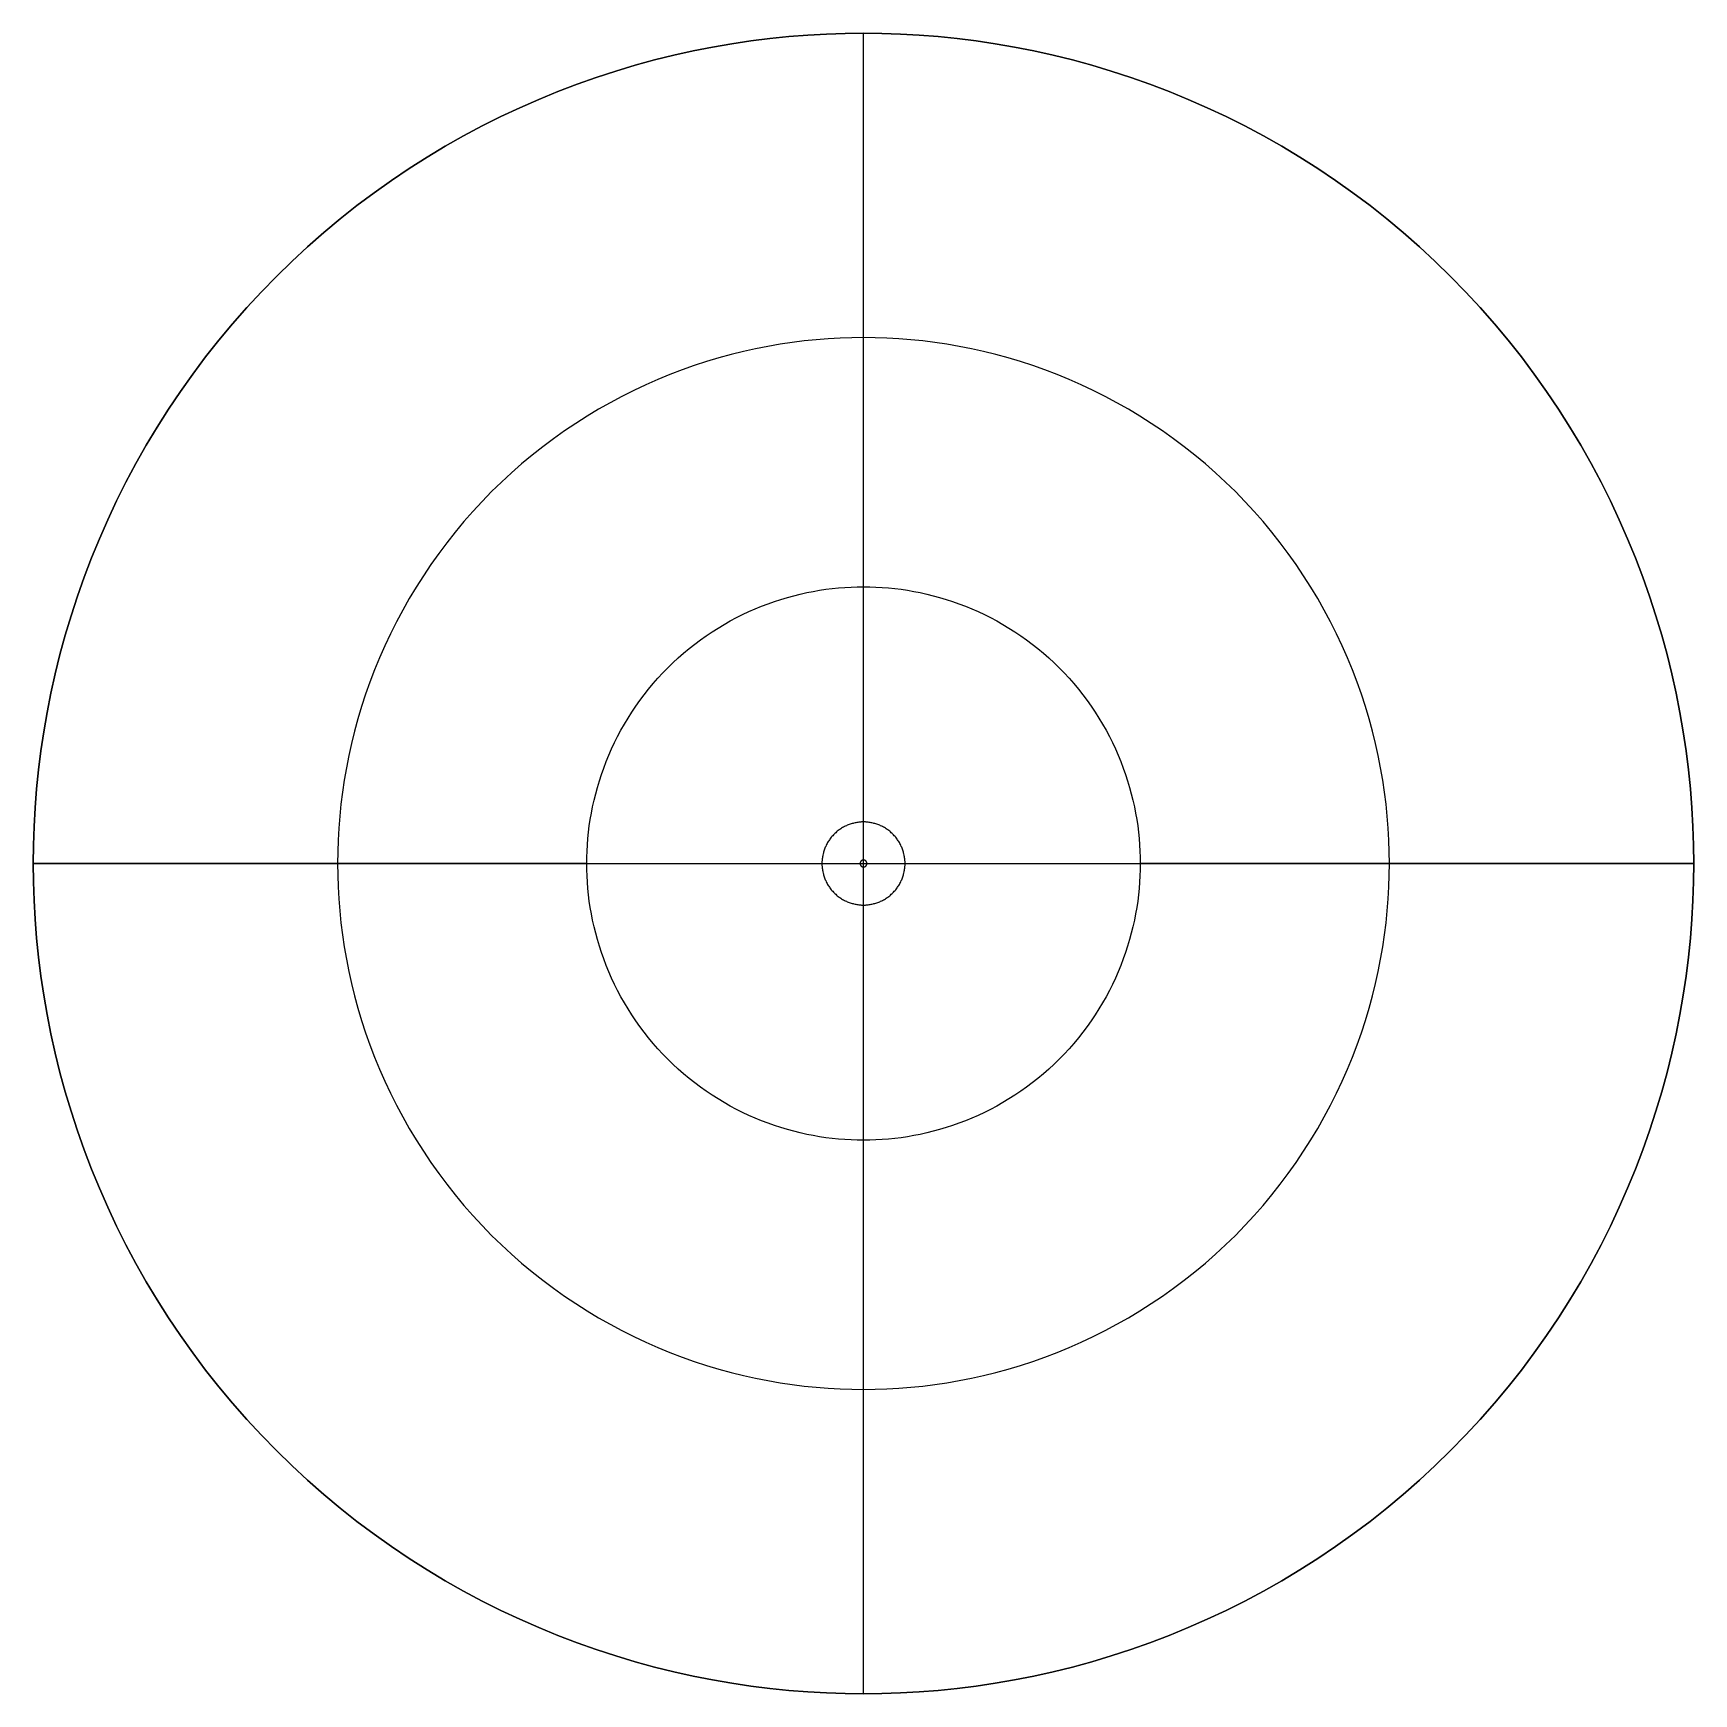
# Model space of a CAD drawing. Header units: millimetres. Extents: x -2340 to -540, y 3060 to 4860.
import ezdxf

# ---------------------------------------------------------------- set-up
doc = ezdxf.new("R2010")
doc.units = ezdxf.units.MM
doc.layers.add('MODELADO', color=7, linetype='Continuous')

msp = doc.modelspace()

# ---------------------------------------------------------------- linework, layer by layer
at = {"layer": 'MODELADO'}
for points in [[(-540, 3960), (-540.2, 3940), (-540.9, 3919.9), (-542, 3899.6), (-543.6, 3879.1), (-545.7, 3858.6), (-548.3, 3837.9), (-551.4, 3817.1), (-555, 3796.2), (-559.2, 3775.3), (-563.8, 3754.3), (-569, 3733.4), (-574.7, 3712.4), (-581, 3691.4), (-587.9, 3670.4), (-595.2, 3649.5), (-603.2, 3628.7), (-611.7, 3608), (-620.8, 3587.4), (-630.4, 3566.9), (-640.5, 3546.6), (-651.3, 3526.5), (-662.5, 3506.6), (-674.4, 3486.9), (-686.7, 3467.5), (-699.6, 3448.4), (-713, 3429.5), (-726.9, 3410.9), (-741.3, 3392.7), (-756.2, 3374.9), (-771.5, 3357.4), (-787.3, 3340.3), (-803.6, 3323.6), (-820.3, 3307.3), (-837.4, 3291.5), (-854.9, 3276.2), (-872.7, 3261.3), (-890.9, 3246.9), (-909.5, 3233), (-928.4, 3219.6), (-947.5, 3206.7), (-966.9, 3194.4), (-986.6, 3182.5), (-1006.5, 3171.3), (-1026.6, 3160.5), (-1046.9, 3150.4), (-1067.4, 3140.8), (-1088, 3131.7), (-1108.7, 3123.2), (-1129.5, 3115.2), (-1150.4, 3107.9), (-1171.4, 3101), (-1192.4, 3094.7), (-1213.4, 3089), (-1234.3, 3083.8), (-1255.3, 3079.2), (-1276.2, 3075), (-1297.1, 3071.4), (-1317.9, 3068.3), (-1338.6, 3065.7), (-1359.1, 3063.6), (-1379.6, 3062), (-1399.9, 3060.9), (-1420, 3060.2), (-1440, 3060), (-1460, 3060.2), (-1480.1, 3060.9), (-1500.4, 3062), (-1520.9, 3063.6), (-1541.4, 3065.7), (-1562.1, 3068.3), (-1582.9, 3071.4), (-1603.8, 3075), (-1624.7, 3079.2), (-1645.7, 3083.8), (-1666.6, 3089), (-1687.6, 3094.7), (-1708.6, 3101), (-1729.6, 3107.9), (-1750.5, 3115.2), (-1771.3, 3123.2), (-1792, 3131.7), (-1812.6, 3140.8), (-1833.1, 3150.4), (-1853.4, 3160.5), (-1873.5, 3171.3), (-1893.4, 3182.5), (-1913.1, 3194.4), (-1932.5, 3206.7), (-1951.6, 3219.6), (-1970.5, 3233), (-1989.1, 3246.9), (-2007.3, 3261.3), (-2025.1, 3276.2), (-2042.6, 3291.5), (-2059.7, 3307.3), (-2076.4, 3323.6), (-2092.7, 3340.3), (-2108.5, 3357.4), (-2123.8, 3374.9), (-2138.7, 3392.7), (-2153.1, 3410.9), (-2167, 3429.5), (-2180.4, 3448.4), (-2193.3, 3467.5), (-2205.6, 3486.9), (-2217.5, 3506.6), (-2228.7, 3526.5), (-2239.5, 3546.6), (-2249.6, 3566.9), (-2259.2, 3587.4), (-2268.3, 3608), (-2276.8, 3628.7), (-2284.8, 3649.5), (-2292.1, 3670.4), (-2299, 3691.4), (-2305.3, 3712.4), (-2311, 3733.4), (-2316.2, 3754.3), (-2320.8, 3775.3), (-2325, 3796.2), (-2328.6, 3817.1), (-2331.7, 3837.9), (-2334.3, 3858.6), (-2336.4, 3879.1), (-2338, 3899.6), (-2339.1, 3919.9), (-2339.8, 3940), (-2340, 3960), (-2339.8, 3980), (-2339.1, 4000.1), (-2338, 4020.4), (-2336.4, 4040.9), (-2334.3, 4061.4), (-2331.7, 4082.1), (-2328.6, 4102.9), (-2325, 4123.8), (-2320.8, 4144.7), (-2316.2, 4165.7), (-2311, 4186.6), (-2305.3, 4207.6), (-2299, 4228.6), (-2292.1, 4249.6), (-2284.8, 4270.5), (-2276.8, 4291.3), (-2268.3, 4312), (-2259.2, 4332.6), (-2249.6, 4353.1), (-2239.5, 4373.4), (-2228.7, 4393.5), (-2217.5, 4413.4), (-2205.6, 4433.1), (-2193.3, 4452.5), (-2180.4, 4471.6), (-2167, 4490.5), (-2153.1, 4509.1), (-2138.7, 4527.3), (-2123.8, 4545.1), (-2108.5, 4562.6), (-2092.7, 4579.7), (-2076.4, 4596.4), (-2059.7, 4612.7), (-2042.6, 4628.5), (-2025.1, 4643.8), (-2007.3, 4658.7), (-1989.1, 4673.1), (-1970.5, 4687), (-1951.6, 4700.4), (-1932.5, 4713.3), (-1913.1, 4725.6), (-1893.4, 4737.5), (-1873.5, 4748.7), (-1853.4, 4759.5), (-1833.1, 4769.6), (-1812.6, 4779.2), (-1792, 4788.3), (-1771.3, 4796.8), (-1750.5, 4804.8), (-1729.6, 4812.1), (-1708.6, 4819), (-1687.6, 4825.3), (-1666.6, 4831), (-1645.7, 4836.2), (-1624.7, 4840.8), (-1603.8, 4845), (-1582.9, 4848.6), (-1562.1, 4851.7), (-1541.4, 4854.3), (-1520.9, 4856.4), (-1500.4, 4858), (-1480.1, 4859.1), (-1460, 4859.8), (-1440, 4860), (-1420, 4859.8), (-1399.9, 4859.1), (-1379.6, 4858), (-1359.1, 4856.4), (-1338.6, 4854.3), (-1317.9, 4851.7), (-1297.1, 4848.6), (-1276.2, 4845), (-1255.3, 4840.8), (-1234.3, 4836.2), (-1213.4, 4831), (-1192.4, 4825.3), (-1171.4, 4819), (-1150.4, 4812.1), (-1129.5, 4804.8), (-1108.7, 4796.8), (-1088, 4788.3), (-1067.4, 4779.2), (-1046.9, 4769.6), (-1026.6, 4759.5), (-1006.5, 4748.7), (-986.6, 4737.5), (-966.9, 4725.6), (-947.5, 4713.3), (-928.4, 4700.4), (-909.5, 4687), (-890.9, 4673.1), (-872.7, 4658.7), (-854.9, 4643.8), (-837.4, 4628.5), (-820.3, 4612.7), (-803.6, 4596.4), (-787.3, 4579.7), (-771.5, 4562.6), (-756.2, 4545.1), (-741.3, 4527.3), (-726.9, 4509.1), (-713, 4490.5), (-699.6, 4471.6), (-686.7, 4452.5), (-674.4, 4433.1), (-662.5, 4413.4), (-651.3, 4393.5), (-640.5, 4373.4), (-630.4, 4353.1), (-620.8, 4332.6), (-611.7, 4312), (-603.2, 4291.3), (-595.2, 4270.5), (-587.9, 4249.6), (-581, 4228.6), (-574.7, 4207.6), (-569, 4186.6), (-563.8, 4165.7), (-559.2, 4144.7), (-555, 4123.8), (-551.4, 4102.9), (-548.3, 4082.1), (-545.7, 4061.4), (-543.6, 4040.9), (-542, 4020.4), (-540.9, 4000.1), (-540.2, 3980)], [(-540, 3960), (-540.2, 3940), (-540.9, 3919.9), (-542, 3899.6), (-543.6, 3879.1), (-545.7, 3858.6), (-548.3, 3837.9), (-551.4, 3817.1), (-555, 3796.2), (-559.2, 3775.3), (-563.8, 3754.3), (-569, 3733.4), (-574.7, 3712.4), (-581, 3691.4), (-587.9, 3670.4), (-595.2, 3649.5), (-603.2, 3628.7), (-611.7, 3608), (-620.8, 3587.4), (-630.4, 3566.9), (-640.5, 3546.6), (-651.3, 3526.5), (-662.5, 3506.6), (-674.4, 3486.9), (-686.7, 3467.5), (-699.6, 3448.4), (-713, 3429.5), (-726.9, 3410.9), (-741.3, 3392.7), (-756.2, 3374.9), (-771.5, 3357.4), (-787.3, 3340.3), (-803.6, 3323.6), (-820.3, 3307.3), (-837.4, 3291.5), (-854.9, 3276.2), (-872.7, 3261.3), (-890.9, 3246.9), (-909.5, 3233), (-928.4, 3219.6), (-947.5, 3206.7), (-966.9, 3194.4), (-986.6, 3182.5), (-1006.5, 3171.3), (-1026.6, 3160.5), (-1046.9, 3150.4), (-1067.4, 3140.8), (-1088, 3131.7), (-1108.7, 3123.2), (-1129.5, 3115.2), (-1150.4, 3107.9), (-1171.4, 3101), (-1192.4, 3094.7), (-1213.4, 3089), (-1234.3, 3083.8), (-1255.3, 3079.2), (-1276.2, 3075), (-1297.1, 3071.4), (-1317.9, 3068.3), (-1338.6, 3065.7), (-1359.1, 3063.6), (-1379.6, 3062), (-1399.9, 3060.9), (-1420, 3060.2), (-1440, 3060), (-1460, 3060.2), (-1480.1, 3060.9), (-1500.4, 3062), (-1520.9, 3063.6), (-1541.4, 3065.7), (-1562.1, 3068.3), (-1582.9, 3071.4), (-1603.8, 3075), (-1624.7, 3079.2), (-1645.7, 3083.8), (-1666.6, 3089), (-1687.6, 3094.7), (-1708.6, 3101), (-1729.6, 3107.9), (-1750.5, 3115.2), (-1771.3, 3123.2), (-1792, 3131.7), (-1812.6, 3140.8), (-1833.1, 3150.4), (-1853.4, 3160.5), (-1873.5, 3171.3), (-1893.4, 3182.5), (-1913.1, 3194.4), (-1932.5, 3206.7), (-1951.6, 3219.6), (-1970.5, 3233), (-1989.1, 3246.9), (-2007.3, 3261.3), (-2025.1, 3276.2), (-2042.6, 3291.5), (-2059.7, 3307.3), (-2076.4, 3323.6), (-2092.7, 3340.3), (-2108.5, 3357.4), (-2123.8, 3374.9), (-2138.7, 3392.7), (-2153.1, 3410.9), (-2167, 3429.5), (-2180.4, 3448.4), (-2193.3, 3467.5), (-2205.6, 3486.9), (-2217.5, 3506.6), (-2228.7, 3526.5), (-2239.5, 3546.6), (-2249.6, 3566.9), (-2259.2, 3587.4), (-2268.3, 3608), (-2276.8, 3628.7), (-2284.8, 3649.5), (-2292.1, 3670.4), (-2299, 3691.4), (-2305.3, 3712.4), (-2311, 3733.4), (-2316.2, 3754.3), (-2320.8, 3775.3), (-2325, 3796.2), (-2328.6, 3817.1), (-2331.7, 3837.9), (-2334.3, 3858.6), (-2336.4, 3879.1), (-2338, 3899.6), (-2339.1, 3919.9), (-2339.8, 3940), (-2340, 3960), (-2339.8, 3980), (-2339.1, 4000.1), (-2338, 4020.4), (-2336.4, 4040.9), (-2334.3, 4061.4), (-2331.7, 4082.1), (-2328.6, 4102.9), (-2325, 4123.8), (-2320.8, 4144.7), (-2316.2, 4165.7), (-2311, 4186.6), (-2305.3, 4207.6), (-2299, 4228.6), (-2292.1, 4249.6), (-2284.8, 4270.5), (-2276.8, 4291.3), (-2268.3, 4312), (-2259.2, 4332.6), (-2249.6, 4353.1), (-2239.5, 4373.4), (-2228.7, 4393.5), (-2217.5, 4413.4), (-2205.6, 4433.1), (-2193.3, 4452.5), (-2180.4, 4471.6), (-2167, 4490.5), (-2153.1, 4509.1), (-2138.7, 4527.3), (-2123.8, 4545.1), (-2108.5, 4562.6), (-2092.7, 4579.7), (-2076.4, 4596.4), (-2059.7, 4612.7), (-2042.6, 4628.5), (-2025.1, 4643.8), (-2007.3, 4658.7), (-1989.1, 4673.1), (-1970.5, 4687), (-1951.6, 4700.4), (-1932.5, 4713.3), (-1913.1, 4725.6), (-1893.4, 4737.5), (-1873.5, 4748.7), (-1853.4, 4759.5), (-1833.1, 4769.6), (-1812.6, 4779.2), (-1792, 4788.3), (-1771.3, 4796.8), (-1750.5, 4804.8), (-1729.6, 4812.1), (-1708.6, 4819), (-1687.6, 4825.3), (-1666.6, 4831), (-1645.7, 4836.2), (-1624.7, 4840.8), (-1603.8, 4845), (-1582.9, 4848.6), (-1562.1, 4851.7), (-1541.4, 4854.3), (-1520.9, 4856.4), (-1500.4, 4858), (-1480.1, 4859.1), (-1460, 4859.8), (-1440, 4860), (-1420, 4859.8), (-1399.9, 4859.1), (-1379.6, 4858), (-1359.1, 4856.4), (-1338.6, 4854.3), (-1317.9, 4851.7), (-1297.1, 4848.6), (-1276.2, 4845), (-1255.3, 4840.8), (-1234.3, 4836.2), (-1213.4, 4831), (-1192.4, 4825.3), (-1171.4, 4819), (-1150.4, 4812.1), (-1129.5, 4804.8), (-1108.7, 4796.8), (-1088, 4788.3), (-1067.4, 4779.2), (-1046.9, 4769.6), (-1026.6, 4759.5), (-1006.5, 4748.7), (-986.6, 4737.5), (-966.9, 4725.6), (-947.5, 4713.3), (-928.4, 4700.4), (-909.5, 4687), (-890.9, 4673.1), (-872.7, 4658.7), (-854.9, 4643.8), (-837.4, 4628.5), (-820.3, 4612.7), (-803.6, 4596.4), (-787.3, 4579.7), (-771.5, 4562.6), (-756.2, 4545.1), (-741.3, 4527.3), (-726.9, 4509.1), (-713, 4490.5), (-699.6, 4471.6), (-686.7, 4452.5), (-674.4, 4433.1), (-662.5, 4413.4), (-651.3, 4393.5), (-640.5, 4373.4), (-630.4, 4353.1), (-620.8, 4332.6), (-611.7, 4312), (-603.2, 4291.3), (-595.2, 4270.5), (-587.9, 4249.6), (-581, 4228.6), (-574.7, 4207.6), (-569, 4186.6), (-563.8, 4165.7), (-559.2, 4144.7), (-555, 4123.8), (-551.4, 4102.9), (-548.3, 4082.1), (-545.7, 4061.4), (-543.6, 4040.9), (-542, 4020.4), (-540.9, 4000.1), (-540.2, 3980)], [(-540, 3960), (-540.2, 3980), (-540.9, 4000.1), (-542, 4020.4), (-543.6, 4040.9), (-545.7, 4061.4), (-548.3, 4082.1), (-551.4, 4102.9), (-555, 4123.8), (-559.2, 4144.7), (-563.8, 4165.7), (-569, 4186.6), (-574.7, 4207.6), (-581, 4228.6), (-587.9, 4249.6), (-595.2, 4270.5), (-603.2, 4291.3), (-611.7, 4312), (-620.8, 4332.6), (-630.4, 4353.1), (-640.5, 4373.4), (-651.3, 4393.5), (-662.5, 4413.4), (-674.4, 4433.1), (-686.7, 4452.5), (-699.6, 4471.6), (-713, 4490.5), (-726.9, 4509.1), (-741.3, 4527.3), (-756.2, 4545.1), (-771.5, 4562.6), (-787.3, 4579.7), (-803.6, 4596.4), (-820.3, 4612.7), (-837.4, 4628.5), (-854.9, 4643.8), (-872.7, 4658.7), (-890.9, 4673.1), (-909.5, 4687), (-928.4, 4700.4), (-947.5, 4713.3), (-966.9, 4725.6), (-986.6, 4737.5), (-1006.5, 4748.7), (-1026.6, 4759.5), (-1046.9, 4769.6), (-1067.4, 4779.2), (-1088, 4788.3), (-1108.7, 4796.8), (-1129.5, 4804.8), (-1150.4, 4812.1), (-1171.4, 4819), (-1192.4, 4825.3), (-1213.4, 4831), (-1234.3, 4836.2), (-1255.3, 4840.8), (-1276.2, 4845), (-1297.1, 4848.6), (-1317.9, 4851.7), (-1338.6, 4854.3), (-1359.1, 4856.4), (-1379.6, 4858), (-1399.9, 4859.1), (-1420, 4859.8), (-1440, 4860), (-1460, 4859.8), (-1480.1, 4859.1), (-1500.4, 4858), (-1520.9, 4856.4), (-1541.4, 4854.3), (-1562.1, 4851.7), (-1582.9, 4848.6), (-1603.8, 4845), (-1624.7, 4840.8), (-1645.7, 4836.2), (-1666.6, 4831), (-1687.6, 4825.3), (-1708.6, 4819), (-1729.6, 4812.1), (-1750.5, 4804.8), (-1771.3, 4796.8), (-1792, 4788.3), (-1812.6, 4779.2), (-1833.1, 4769.6), (-1853.4, 4759.5), (-1873.5, 4748.7), (-1893.4, 4737.5), (-1913.1, 4725.6), (-1932.5, 4713.3), (-1951.6, 4700.4), (-1970.5, 4687), (-1989.1, 4673.1), (-2007.3, 4658.7), (-2025.1, 4643.8), (-2042.6, 4628.5), (-2059.7, 4612.7), (-2076.4, 4596.4), (-2092.7, 4579.7), (-2108.5, 4562.6), (-2123.8, 4545.1), (-2138.7, 4527.3), (-2153.1, 4509.1), (-2167, 4490.5), (-2180.4, 4471.6), (-2193.3, 4452.5), (-2205.6, 4433.1), (-2217.5, 4413.4), (-2228.7, 4393.5), (-2239.5, 4373.4), (-2249.6, 4353.1), (-2259.2, 4332.6), (-2268.3, 4312), (-2276.8, 4291.3), (-2284.8, 4270.5), (-2292.1, 4249.6), (-2299, 4228.6), (-2305.3, 4207.6), (-2311, 4186.6), (-2316.2, 4165.7), (-2320.8, 4144.7), (-2325, 4123.8), (-2328.6, 4102.9), (-2331.7, 4082.1), (-2334.3, 4061.4), (-2336.4, 4040.9), (-2338, 4020.4), (-2339.1, 4000.1), (-2339.8, 3980), (-2340, 3960), (-2339.8, 3940), (-2339.1, 3919.9), (-2338, 3899.6), (-2336.4, 3879.1), (-2334.3, 3858.6), (-2331.7, 3837.9), (-2328.6, 3817.1), (-2325, 3796.2), (-2320.8, 3775.3), (-2316.2, 3754.3), (-2311, 3733.4), (-2305.3, 3712.4), (-2299, 3691.4), (-2292.1, 3670.4), (-2284.8, 3649.5), (-2276.8, 3628.7), (-2268.3, 3608), (-2259.2, 3587.4), (-2249.6, 3566.9), (-2239.5, 3546.6), (-2228.7, 3526.5), (-2217.5, 3506.6), (-2205.6, 3486.9), (-2193.3, 3467.5), (-2180.4, 3448.4), (-2167, 3429.5), (-2153.1, 3410.9), (-2138.7, 3392.7), (-2123.8, 3374.9), (-2108.5, 3357.4), (-2092.7, 3340.3), (-2076.4, 3323.6), (-2059.7, 3307.3), (-2042.6, 3291.5), (-2025.1, 3276.2), (-2007.3, 3261.3), (-1989.1, 3246.9), (-1970.5, 3233), (-1951.6, 3219.6), (-1932.5, 3206.7), (-1913.1, 3194.4), (-1893.4, 3182.5), (-1873.5, 3171.3), (-1853.4, 3160.5), (-1833.1, 3150.4), (-1812.6, 3140.8), (-1792, 3131.7), (-1771.3, 3123.2), (-1750.5, 3115.2), (-1729.6, 3107.9), (-1708.6, 3101), (-1687.6, 3094.7), (-1666.6, 3089), (-1645.7, 3083.8), (-1624.7, 3079.2), (-1603.8, 3075), (-1582.9, 3071.4), (-1562.1, 3068.3), (-1541.4, 3065.7), (-1520.9, 3063.6), (-1500.4, 3062), (-1480.1, 3060.9), (-1460, 3060.2), (-1440, 3060), (-1420, 3060.2), (-1399.9, 3060.9), (-1379.6, 3062), (-1359.1, 3063.6), (-1338.6, 3065.7), (-1317.9, 3068.3), (-1297.1, 3071.4), (-1276.2, 3075), (-1255.3, 3079.2), (-1234.3, 3083.8), (-1213.4, 3089), (-1192.4, 3094.7), (-1171.4, 3101), (-1150.4, 3107.9), (-1129.5, 3115.2), (-1108.7, 3123.2), (-1088, 3131.7), (-1067.4, 3140.8), (-1046.9, 3150.4), (-1026.6, 3160.5), (-1006.5, 3171.3), (-986.6, 3182.5), (-966.9, 3194.4), (-947.5, 3206.7), (-928.4, 3219.6), (-909.5, 3233), (-890.9, 3246.9), (-872.7, 3261.3), (-854.9, 3276.2), (-837.4, 3291.5), (-820.3, 3307.3), (-803.6, 3323.6), (-787.3, 3340.3), (-771.5, 3357.4), (-756.2, 3374.9), (-741.3, 3392.7), (-726.9, 3410.9), (-713, 3429.5), (-699.6, 3448.4), (-686.7, 3467.5), (-674.4, 3486.9), (-662.5, 3506.6), (-651.3, 3526.5), (-640.5, 3546.6), (-630.4, 3566.9), (-620.8, 3587.4), (-611.7, 3608), (-603.2, 3628.7), (-595.2, 3649.5), (-587.9, 3670.4), (-581, 3691.4), (-574.7, 3712.4), (-569, 3733.4), (-563.8, 3754.3), (-559.2, 3775.3), (-555, 3796.2), (-551.4, 3817.1), (-548.3, 3837.9), (-545.7, 3858.6), (-543.6, 3879.1), (-542, 3899.6), (-540.9, 3919.9), (-540.2, 3940)], [(-540, 3960), (-540.2, 3980), (-540.9, 4000.1), (-542, 4020.4), (-543.6, 4040.9), (-545.7, 4061.4), (-548.3, 4082.1), (-551.4, 4102.9), (-555, 4123.8), (-559.2, 4144.7), (-563.8, 4165.7), (-569, 4186.6), (-574.7, 4207.6), (-581, 4228.6), (-587.9, 4249.6), (-595.2, 4270.5), (-603.2, 4291.3), (-611.7, 4312), (-620.8, 4332.6), (-630.4, 4353.1), (-640.5, 4373.4), (-651.3, 4393.5), (-662.5, 4413.4), (-674.4, 4433.1), (-686.7, 4452.5), (-699.6, 4471.6), (-713, 4490.5), (-726.9, 4509.1), (-741.3, 4527.3), (-756.2, 4545.1), (-771.5, 4562.6), (-787.3, 4579.7), (-803.6, 4596.4), (-820.3, 4612.7), (-837.4, 4628.5), (-854.9, 4643.8), (-872.7, 4658.7), (-890.9, 4673.1), (-909.5, 4687), (-928.4, 4700.4), (-947.5, 4713.3), (-966.9, 4725.6), (-986.6, 4737.5), (-1006.5, 4748.7), (-1026.6, 4759.5), (-1046.9, 4769.6), (-1067.4, 4779.2), (-1088, 4788.3), (-1108.7, 4796.8), (-1129.5, 4804.8), (-1150.4, 4812.1), (-1171.4, 4819), (-1192.4, 4825.3), (-1213.4, 4831), (-1234.3, 4836.2), (-1255.3, 4840.8), (-1276.2, 4845), (-1297.1, 4848.6), (-1317.9, 4851.7), (-1338.6, 4854.3), (-1359.1, 4856.4), (-1379.6, 4858), (-1399.9, 4859.1), (-1420, 4859.8), (-1440, 4860), (-1460, 4859.8), (-1480.1, 4859.1), (-1500.4, 4858), (-1520.9, 4856.4), (-1541.4, 4854.3), (-1562.1, 4851.7), (-1582.9, 4848.6), (-1603.8, 4845), (-1624.7, 4840.8), (-1645.7, 4836.2), (-1666.6, 4831), (-1687.6, 4825.3), (-1708.6, 4819), (-1729.6, 4812.1), (-1750.5, 4804.8), (-1771.3, 4796.8), (-1792, 4788.3), (-1812.6, 4779.2), (-1833.1, 4769.6), (-1853.4, 4759.5), (-1873.5, 4748.7), (-1893.4, 4737.5), (-1913.1, 4725.6), (-1932.5, 4713.3), (-1951.6, 4700.4), (-1970.5, 4687), (-1989.1, 4673.1), (-2007.3, 4658.7), (-2025.1, 4643.8), (-2042.6, 4628.5), (-2059.7, 4612.7), (-2076.4, 4596.4), (-2092.7, 4579.7), (-2108.5, 4562.6), (-2123.8, 4545.1), (-2138.7, 4527.3), (-2153.1, 4509.1), (-2167, 4490.5), (-2180.4, 4471.6), (-2193.3, 4452.5), (-2205.6, 4433.1), (-2217.5, 4413.4), (-2228.7, 4393.5), (-2239.5, 4373.4), (-2249.6, 4353.1), (-2259.2, 4332.6), (-2268.3, 4312), (-2276.8, 4291.3), (-2284.8, 4270.5), (-2292.1, 4249.6), (-2299, 4228.6), (-2305.3, 4207.6), (-2311, 4186.6), (-2316.2, 4165.7), (-2320.8, 4144.7), (-2325, 4123.8), (-2328.6, 4102.9), (-2331.7, 4082.1), (-2334.3, 4061.4), (-2336.4, 4040.9), (-2338, 4020.4), (-2339.1, 4000.1), (-2339.8, 3980), (-2340, 3960), (-2339.8, 3940), (-2339.1, 3919.9), (-2338, 3899.6), (-2336.4, 3879.1), (-2334.3, 3858.6), (-2331.7, 3837.9), (-2328.6, 3817.1), (-2325, 3796.2), (-2320.8, 3775.3), (-2316.2, 3754.3), (-2311, 3733.4), (-2305.3, 3712.4), (-2299, 3691.4), (-2292.1, 3670.4), (-2284.8, 3649.5), (-2276.8, 3628.7), (-2268.3, 3608), (-2259.2, 3587.4), (-2249.6, 3566.9), (-2239.5, 3546.6), (-2228.7, 3526.5), (-2217.5, 3506.6), (-2205.6, 3486.9), (-2193.3, 3467.5), (-2180.4, 3448.4), (-2167, 3429.5), (-2153.1, 3410.9), (-2138.7, 3392.7), (-2123.8, 3374.9), (-2108.5, 3357.4), (-2092.7, 3340.3), (-2076.4, 3323.6), (-2059.7, 3307.3), (-2042.6, 3291.5), (-2025.1, 3276.2), (-2007.3, 3261.3), (-1989.1, 3246.9), (-1970.5, 3233), (-1951.6, 3219.6), (-1932.5, 3206.7), (-1913.1, 3194.4), (-1893.4, 3182.5), (-1873.5, 3171.3), (-1853.4, 3160.5), (-1833.1, 3150.4), (-1812.6, 3140.8), (-1792, 3131.7), (-1771.3, 3123.2), (-1750.5, 3115.2), (-1729.6, 3107.9), (-1708.6, 3101), (-1687.6, 3094.7), (-1666.6, 3089), (-1645.7, 3083.8), (-1624.7, 3079.2), (-1603.8, 3075), (-1582.9, 3071.4), (-1562.1, 3068.3), (-1541.4, 3065.7), (-1520.9, 3063.6), (-1500.4, 3062), (-1480.1, 3060.9), (-1460, 3060.2), (-1440, 3060), (-1420, 3060.2), (-1399.9, 3060.9), (-1379.6, 3062), (-1359.1, 3063.6), (-1338.6, 3065.7), (-1317.9, 3068.3), (-1297.1, 3071.4), (-1276.2, 3075), (-1255.3, 3079.2), (-1234.3, 3083.8), (-1213.4, 3089), (-1192.4, 3094.7), (-1171.4, 3101), (-1150.4, 3107.9), (-1129.5, 3115.2), (-1108.7, 3123.2), (-1088, 3131.7), (-1067.4, 3140.8), (-1046.9, 3150.4), (-1026.6, 3160.5), (-1006.5, 3171.3), (-986.6, 3182.5), (-966.9, 3194.4), (-947.5, 3206.7), (-928.4, 3219.6), (-909.5, 3233), (-890.9, 3246.9), (-872.7, 3261.3), (-854.9, 3276.2), (-837.4, 3291.5), (-820.3, 3307.3), (-803.6, 3323.6), (-787.3, 3340.3), (-771.5, 3357.4), (-756.2, 3374.9), (-741.3, 3392.7), (-726.9, 3410.9), (-713, 3429.5), (-699.6, 3448.4), (-686.7, 3467.5), (-674.4, 3486.9), (-662.5, 3506.6), (-651.3, 3526.5), (-640.5, 3546.6), (-630.4, 3566.9), (-620.8, 3587.4), (-611.7, 3608), (-603.2, 3628.7), (-595.2, 3649.5), (-587.9, 3670.4), (-581, 3691.4), (-574.7, 3712.4), (-569, 3733.4), (-563.8, 3754.3), (-559.2, 3775.3), (-555, 3796.2), (-551.4, 3817.1), (-548.3, 3837.9), (-545.7, 3858.6), (-543.6, 3879.1), (-542, 3899.6), (-540.9, 3919.9), (-540.2, 3940)], [(-540, 3960), (-540.2, 3940), (-540.9, 3919.9), (-542, 3899.6), (-543.6, 3879.1), (-545.7, 3858.6), (-548.3, 3837.9), (-551.4, 3817.1), (-555, 3796.2), (-559.2, 3775.3), (-563.8, 3754.3), (-569, 3733.4), (-574.7, 3712.4), (-581, 3691.4), (-587.9, 3670.4), (-595.2, 3649.5), (-603.2, 3628.7), (-611.7, 3608), (-620.8, 3587.4), (-630.4, 3566.9), (-640.5, 3546.6), (-651.3, 3526.5), (-662.5, 3506.6), (-674.4, 3486.9), (-686.7, 3467.5), (-699.6, 3448.4), (-713, 3429.5), (-726.9, 3410.9), (-741.3, 3392.7), (-756.2, 3374.9), (-771.5, 3357.4), (-787.3, 3340.3), (-803.6, 3323.6), (-820.3, 3307.3), (-837.4, 3291.5), (-854.9, 3276.2), (-872.7, 3261.3), (-890.9, 3246.9), (-909.5, 3233), (-928.4, 3219.6), (-947.5, 3206.7), (-966.9, 3194.4), (-986.6, 3182.5), (-1006.5, 3171.3), (-1026.6, 3160.5), (-1046.9, 3150.4), (-1067.4, 3140.8), (-1088, 3131.7), (-1108.7, 3123.2), (-1129.5, 3115.2), (-1150.4, 3107.9), (-1171.4, 3101), (-1192.4, 3094.7), (-1213.4, 3089), (-1234.3, 3083.8), (-1255.3, 3079.2), (-1276.2, 3075), (-1297.1, 3071.4), (-1317.9, 3068.3), (-1338.6, 3065.7), (-1359.1, 3063.6), (-1379.6, 3062), (-1399.9, 3060.9), (-1420, 3060.2), (-1440, 3060), (-1460, 3060.2), (-1480.1, 3060.9), (-1500.4, 3062), (-1520.9, 3063.6), (-1541.4, 3065.7), (-1562.1, 3068.3), (-1582.9, 3071.4), (-1603.8, 3075), (-1624.7, 3079.2), (-1645.7, 3083.8), (-1666.6, 3089), (-1687.6, 3094.7), (-1708.6, 3101), (-1729.6, 3107.9), (-1750.5, 3115.2), (-1771.3, 3123.2), (-1792, 3131.7), (-1812.6, 3140.8), (-1833.1, 3150.4), (-1853.4, 3160.5), (-1873.5, 3171.3), (-1893.4, 3182.5), (-1913.1, 3194.4), (-1932.5, 3206.7), (-1951.6, 3219.6), (-1970.5, 3233), (-1989.1, 3246.9), (-2007.3, 3261.3), (-2025.1, 3276.2), (-2042.6, 3291.5), (-2059.7, 3307.3), (-2076.4, 3323.6), (-2092.7, 3340.3), (-2108.5, 3357.4), (-2123.8, 3374.9), (-2138.7, 3392.7), (-2153.1, 3410.9), (-2167, 3429.5), (-2180.4, 3448.4), (-2193.3, 3467.5), (-2205.6, 3486.9), (-2217.5, 3506.6), (-2228.7, 3526.5), (-2239.5, 3546.6), (-2249.6, 3566.9), (-2259.2, 3587.4), (-2268.3, 3608), (-2276.8, 3628.7), (-2284.8, 3649.5), (-2292.1, 3670.4), (-2299, 3691.4), (-2305.3, 3712.4), (-2311, 3733.4), (-2316.2, 3754.3), (-2320.8, 3775.3), (-2325, 3796.2), (-2328.6, 3817.1), (-2331.7, 3837.9), (-2334.3, 3858.6), (-2336.4, 3879.1), (-2338, 3899.6), (-2339.1, 3919.9), (-2339.8, 3940), (-2340, 3960), (-2339.8, 3980), (-2339.1, 4000.1), (-2338, 4020.4), (-2336.4, 4040.9), (-2334.3, 4061.4), (-2331.7, 4082.1), (-2328.6, 4102.9), (-2325, 4123.8), (-2320.8, 4144.7), (-2316.2, 4165.7), (-2311, 4186.6), (-2305.3, 4207.6), (-2299, 4228.6), (-2292.1, 4249.6), (-2284.8, 4270.5), (-2276.8, 4291.3), (-2268.3, 4312), (-2259.2, 4332.6), (-2249.6, 4353.1), (-2239.5, 4373.4), (-2228.7, 4393.5), (-2217.5, 4413.4), (-2205.6, 4433.1), (-2193.3, 4452.5), (-2180.4, 4471.6), (-2167, 4490.5), (-2153.1, 4509.1), (-2138.7, 4527.3), (-2123.8, 4545.1), (-2108.5, 4562.6), (-2092.7, 4579.7), (-2076.4, 4596.4), (-2059.7, 4612.7), (-2042.6, 4628.5), (-2025.1, 4643.8), (-2007.3, 4658.7), (-1989.1, 4673.1), (-1970.5, 4687), (-1951.6, 4700.4), (-1932.5, 4713.3), (-1913.1, 4725.6), (-1893.4, 4737.5), (-1873.5, 4748.7), (-1853.4, 4759.5), (-1833.1, 4769.6), (-1812.6, 4779.2), (-1792, 4788.3), (-1771.3, 4796.8), (-1750.5, 4804.8), (-1729.6, 4812.1), (-1708.6, 4819), (-1687.6, 4825.3), (-1666.6, 4831), (-1645.7, 4836.2), (-1624.7, 4840.8), (-1603.8, 4845), (-1582.9, 4848.6), (-1562.1, 4851.7), (-1541.4, 4854.3), (-1520.9, 4856.4), (-1500.4, 4858), (-1480.1, 4859.1), (-1460, 4859.8), (-1440, 4860), (-1420, 4859.8), (-1399.9, 4859.1), (-1379.6, 4858), (-1359.1, 4856.4), (-1338.6, 4854.3), (-1317.9, 4851.7), (-1297.1, 4848.6), (-1276.2, 4845), (-1255.3, 4840.8), (-1234.3, 4836.2), (-1213.4, 4831), (-1192.4, 4825.3), (-1171.4, 4819), (-1150.4, 4812.1), (-1129.5, 4804.8), (-1108.7, 4796.8), (-1088, 4788.3), (-1067.4, 4779.2), (-1046.9, 4769.6), (-1026.6, 4759.5), (-1006.5, 4748.7), (-986.6, 4737.5), (-966.9, 4725.6), (-947.5, 4713.3), (-928.4, 4700.4), (-909.5, 4687), (-890.9, 4673.1), (-872.7, 4658.7), (-854.9, 4643.8), (-837.4, 4628.5), (-820.3, 4612.7), (-803.6, 4596.4), (-787.3, 4579.7), (-771.5, 4562.6), (-756.2, 4545.1), (-741.3, 4527.3), (-726.9, 4509.1), (-713, 4490.5), (-699.6, 4471.6), (-686.7, 4452.5), (-674.4, 4433.1), (-662.5, 4413.4), (-651.3, 4393.5), (-640.5, 4373.4), (-630.4, 4353.1), (-620.8, 4332.6), (-611.7, 4312), (-603.2, 4291.3), (-595.2, 4270.5), (-587.9, 4249.6), (-581, 4228.6), (-574.7, 4207.6), (-569, 4186.6), (-563.8, 4165.7), (-559.2, 4144.7), (-555, 4123.8), (-551.4, 4102.9), (-548.3, 4082.1), (-545.7, 4061.4), (-543.6, 4040.9), (-542, 4020.4), (-540.9, 4000.1), (-540.2, 3980)], [(-540, 3960), (-540.2, 3980), (-540.9, 4000.1), (-542, 4020.4), (-543.6, 4040.9), (-545.7, 4061.4), (-548.3, 4082.1), (-551.4, 4102.9), (-555, 4123.8), (-559.2, 4144.7), (-563.8, 4165.7), (-569, 4186.6), (-574.7, 4207.6), (-581, 4228.6), (-587.9, 4249.6), (-595.2, 4270.5), (-603.2, 4291.3), (-611.7, 4312), (-620.8, 4332.6), (-630.4, 4353.1), (-640.5, 4373.4), (-651.3, 4393.5), (-662.5, 4413.4), (-674.4, 4433.1), (-686.7, 4452.5), (-699.6, 4471.6), (-713, 4490.5), (-726.9, 4509.1), (-741.3, 4527.3), (-756.2, 4545.1), (-771.5, 4562.6), (-787.3, 4579.7), (-803.6, 4596.4), (-820.3, 4612.7), (-837.4, 4628.5), (-854.9, 4643.8), (-872.7, 4658.7), (-890.9, 4673.1), (-909.5, 4687), (-928.4, 4700.4), (-947.5, 4713.3), (-966.9, 4725.6), (-986.6, 4737.5), (-1006.5, 4748.7), (-1026.6, 4759.5), (-1046.9, 4769.6), (-1067.4, 4779.2), (-1088, 4788.3), (-1108.7, 4796.8), (-1129.5, 4804.8), (-1150.4, 4812.1), (-1171.4, 4819), (-1192.4, 4825.3), (-1213.4, 4831), (-1234.3, 4836.2), (-1255.3, 4840.8), (-1276.2, 4845), (-1297.1, 4848.6), (-1317.9, 4851.7), (-1338.6, 4854.3), (-1359.1, 4856.4), (-1379.6, 4858), (-1399.9, 4859.1), (-1420, 4859.8), (-1440, 4860), (-1460, 4859.8), (-1480.1, 4859.1), (-1500.4, 4858), (-1520.9, 4856.4), (-1541.4, 4854.3), (-1562.1, 4851.7), (-1582.9, 4848.6), (-1603.8, 4845), (-1624.7, 4840.8), (-1645.7, 4836.2), (-1666.6, 4831), (-1687.6, 4825.3), (-1708.6, 4819), (-1729.6, 4812.1), (-1750.5, 4804.8), (-1771.3, 4796.8), (-1792, 4788.3), (-1812.6, 4779.2), (-1833.1, 4769.6), (-1853.4, 4759.5), (-1873.5, 4748.7), (-1893.4, 4737.5), (-1913.1, 4725.6), (-1932.5, 4713.3), (-1951.6, 4700.4), (-1970.5, 4687), (-1989.1, 4673.1), (-2007.3, 4658.7), (-2025.1, 4643.8), (-2042.6, 4628.5), (-2059.7, 4612.7), (-2076.4, 4596.4), (-2092.7, 4579.7), (-2108.5, 4562.6), (-2123.8, 4545.1), (-2138.7, 4527.3), (-2153.1, 4509.1), (-2167, 4490.5), (-2180.4, 4471.6), (-2193.3, 4452.5), (-2205.6, 4433.1), (-2217.5, 4413.4), (-2228.7, 4393.5), (-2239.5, 4373.4), (-2249.6, 4353.1), (-2259.2, 4332.6), (-2268.3, 4312), (-2276.8, 4291.3), (-2284.8, 4270.5), (-2292.1, 4249.6), (-2299, 4228.6), (-2305.3, 4207.6), (-2311, 4186.6), (-2316.2, 4165.7), (-2320.8, 4144.7), (-2325, 4123.8), (-2328.6, 4102.9), (-2331.7, 4082.1), (-2334.3, 4061.4), (-2336.4, 4040.9), (-2338, 4020.4), (-2339.1, 4000.1), (-2339.8, 3980), (-2340, 3960), (-2339.8, 3940), (-2339.1, 3919.9), (-2338, 3899.6), (-2336.4, 3879.1), (-2334.3, 3858.6), (-2331.7, 3837.9), (-2328.6, 3817.1), (-2325, 3796.2), (-2320.8, 3775.3), (-2316.2, 3754.3), (-2311, 3733.4), (-2305.3, 3712.4), (-2299, 3691.4), (-2292.1, 3670.4), (-2284.8, 3649.5), (-2276.8, 3628.7), (-2268.3, 3608), (-2259.2, 3587.4), (-2249.6, 3566.9), (-2239.5, 3546.6), (-2228.7, 3526.5), (-2217.5, 3506.6), (-2205.6, 3486.9), (-2193.3, 3467.5), (-2180.4, 3448.4), (-2167, 3429.5), (-2153.1, 3410.9), (-2138.7, 3392.7), (-2123.8, 3374.9), (-2108.5, 3357.4), (-2092.7, 3340.3), (-2076.4, 3323.6), (-2059.7, 3307.3), (-2042.6, 3291.5), (-2025.1, 3276.2), (-2007.3, 3261.3), (-1989.1, 3246.9), (-1970.5, 3233), (-1951.6, 3219.6), (-1932.5, 3206.7), (-1913.1, 3194.4), (-1893.4, 3182.5), (-1873.5, 3171.3), (-1853.4, 3160.5), (-1833.1, 3150.4), (-1812.6, 3140.8), (-1792, 3131.7), (-1771.3, 3123.2), (-1750.5, 3115.2), (-1729.6, 3107.9), (-1708.6, 3101), (-1687.6, 3094.7), (-1666.6, 3089), (-1645.7, 3083.8), (-1624.7, 3079.2), (-1603.8, 3075), (-1582.9, 3071.4), (-1562.1, 3068.3), (-1541.4, 3065.7), (-1520.9, 3063.6), (-1500.4, 3062), (-1480.1, 3060.9), (-1460, 3060.2), (-1440, 3060), (-1420, 3060.2), (-1399.9, 3060.9), (-1379.6, 3062), (-1359.1, 3063.6), (-1338.6, 3065.7), (-1317.9, 3068.3), (-1297.1, 3071.4), (-1276.2, 3075), (-1255.3, 3079.2), (-1234.3, 3083.8), (-1213.4, 3089), (-1192.4, 3094.7), (-1171.4, 3101), (-1150.4, 3107.9), (-1129.5, 3115.2), (-1108.7, 3123.2), (-1088, 3131.7), (-1067.4, 3140.8), (-1046.9, 3150.4), (-1026.6, 3160.5), (-1006.5, 3171.3), (-986.6, 3182.5), (-966.9, 3194.4), (-947.5, 3206.7), (-928.4, 3219.6), (-909.5, 3233), (-890.9, 3246.9), (-872.7, 3261.3), (-854.9, 3276.2), (-837.4, 3291.5), (-820.3, 3307.3), (-803.6, 3323.6), (-787.3, 3340.3), (-771.5, 3357.4), (-756.2, 3374.9), (-741.3, 3392.7), (-726.9, 3410.9), (-713, 3429.5), (-699.6, 3448.4), (-686.7, 3467.5), (-674.4, 3486.9), (-662.5, 3506.6), (-651.3, 3526.5), (-640.5, 3546.6), (-630.4, 3566.9), (-620.8, 3587.4), (-611.7, 3608), (-603.2, 3628.7), (-595.2, 3649.5), (-587.9, 3670.4), (-581, 3691.4), (-574.7, 3712.4), (-569, 3733.4), (-563.8, 3754.3), (-559.2, 3775.3), (-555, 3796.2), (-551.4, 3817.1), (-548.3, 3837.9), (-545.7, 3858.6), (-543.6, 3879.1), (-542, 3899.6), (-540.9, 3919.9), (-540.2, 3940)], [(-870, 3960), (-870.1, 3972.7), (-870.6, 3985.4), (-871.3, 3998.3), (-872.3, 4011.2), (-873.6, 4024.2), (-875.3, 4037.3), (-877.2, 4050.5), (-879.5, 4063.7), (-882.1, 4077), (-885.1, 4090.2), (-888.4, 4103.5), (-892, 4116.8), (-896, 4130.1), (-900.3, 4143.4), (-905, 4156.6), (-910, 4169.8), (-915.4, 4182.9), (-921.1, 4196), (-927.2, 4208.9), (-933.7, 4221.8), (-940.5, 4234.5), (-947.6, 4247.1), (-955.1, 4259.6), (-962.9, 4271.9), (-971.1, 4284), (-979.6, 4296), (-988.4, 4307.7), (-997.5, 4319.3), (-1006.9, 4330.6), (-1016.6, 4341.7), (-1026.7, 4352.5), (-1036.9, 4363.1), (-1047.5, 4373.3), (-1058.3, 4383.4), (-1069.4, 4393.1), (-1080.7, 4402.5), (-1092.3, 4411.6), (-1104, 4420.4), (-1116, 4428.9), (-1128.1, 4437.1), (-1140.4, 4444.9), (-1152.9, 4452.4), (-1165.5, 4459.5), (-1178.2, 4466.3), (-1191.1, 4472.8), (-1204, 4478.9), (-1217.1, 4484.6), (-1230.2, 4490), (-1243.4, 4495), (-1256.6, 4499.7), (-1269.9, 4504), (-1283.2, 4508), (-1296.5, 4511.6), (-1309.8, 4514.9), (-1323, 4517.9), (-1336.3, 4520.5), (-1349.5, 4522.8), (-1362.7, 4524.7), (-1375.8, 4526.4), (-1388.8, 4527.7), (-1401.7, 4528.7), (-1414.6, 4529.4), (-1427.3, 4529.9), (-1440, 4530), (-1452.7, 4529.9), (-1465.4, 4529.4), (-1478.3, 4528.7), (-1491.2, 4527.7), (-1504.2, 4526.4), (-1517.3, 4524.7), (-1530.5, 4522.8), (-1543.7, 4520.5), (-1557, 4517.9), (-1570.2, 4514.9), (-1583.5, 4511.6), (-1596.8, 4508), (-1610.1, 4504), (-1623.4, 4499.7), (-1636.6, 4495), (-1649.8, 4490), (-1662.9, 4484.6), (-1676, 4478.9), (-1688.9, 4472.8), (-1701.8, 4466.3), (-1714.5, 4459.5), (-1727.1, 4452.4), (-1739.6, 4444.9), (-1751.9, 4437.1), (-1764, 4428.9), (-1776, 4420.4), (-1787.7, 4411.6), (-1799.3, 4402.5), (-1810.6, 4393.1), (-1821.7, 4383.4), (-1832.5, 4373.3), (-1843.1, 4363.1), (-1853.3, 4352.5), (-1863.4, 4341.7), (-1873.1, 4330.6), (-1882.5, 4319.3), (-1891.6, 4307.7), (-1900.4, 4296), (-1908.9, 4284), (-1917.1, 4271.9), (-1924.9, 4259.6), (-1932.4, 4247.1), (-1939.5, 4234.5), (-1946.3, 4221.8), (-1952.8, 4208.9), (-1958.9, 4196), (-1964.6, 4182.9), (-1970, 4169.8), (-1975, 4156.6), (-1979.7, 4143.4), (-1984, 4130.1), (-1988, 4116.8), (-1991.6, 4103.5), (-1994.9, 4090.2), (-1997.9, 4077), (-2000.5, 4063.7), (-2002.8, 4050.5), (-2004.7, 4037.3), (-2006.4, 4024.2), (-2007.7, 4011.2), (-2008.7, 3998.3), (-2009.4, 3985.4), (-2009.9, 3972.7), (-2010, 3960), (-2009.9, 3947.3), (-2009.4, 3934.6), (-2008.7, 3921.7), (-2007.7, 3908.8), (-2006.4, 3895.8), (-2004.7, 3882.7), (-2002.8, 3869.5), (-2000.5, 3856.3), (-1997.9, 3843), (-1994.9, 3829.8), (-1991.6, 3816.5), (-1988, 3803.2), (-1984, 3789.9), (-1979.7, 3776.6), (-1975, 3763.4), (-1970, 3750.2), (-1964.6, 3737.1), (-1958.9, 3724), (-1952.8, 3711.1), (-1946.3, 3698.2), (-1939.5, 3685.5), (-1932.4, 3672.9), (-1924.9, 3660.4), (-1917.1, 3648.1), (-1908.9, 3636), (-1900.4, 3624), (-1891.6, 3612.3), (-1882.5, 3600.7), (-1873.1, 3589.4), (-1863.4, 3578.3), (-1853.3, 3567.5), (-1843.1, 3556.9), (-1832.5, 3546.7), (-1821.7, 3536.6), (-1810.6, 3526.9), (-1799.3, 3517.5), (-1787.7, 3508.4), (-1776, 3499.6), (-1764, 3491.1), (-1751.9, 3482.9), (-1739.6, 3475.1), (-1727.1, 3467.6), (-1714.5, 3460.5), (-1701.8, 3453.7), (-1688.9, 3447.2), (-1676, 3441.1), (-1662.9, 3435.4), (-1649.8, 3430), (-1636.6, 3425), (-1623.4, 3420.3), (-1610.1, 3416), (-1596.8, 3412), (-1583.5, 3408.4), (-1570.2, 3405.1), (-1557, 3402.1), (-1543.7, 3399.5), (-1530.5, 3397.2), (-1517.3, 3395.3), (-1504.2, 3393.6), (-1491.2, 3392.3), (-1478.3, 3391.3), (-1465.4, 3390.6), (-1452.7, 3390.1), (-1440, 3390), (-1427.3, 3390.1), (-1414.6, 3390.6), (-1401.7, 3391.3), (-1388.8, 3392.3), (-1375.8, 3393.6), (-1362.7, 3395.3), (-1349.5, 3397.2), (-1336.3, 3399.5), (-1323, 3402.1), (-1309.8, 3405.1), (-1296.5, 3408.4), (-1283.2, 3412), (-1269.9, 3416), (-1256.6, 3420.3), (-1243.4, 3425), (-1230.2, 3430), (-1217.1, 3435.4), (-1204, 3441.1), (-1191.1, 3447.2), (-1178.2, 3453.7), (-1165.5, 3460.5), (-1152.9, 3467.6), (-1140.4, 3475.1), (-1128.1, 3482.9), (-1116, 3491.1), (-1104, 3499.6), (-1092.3, 3508.4), (-1080.7, 3517.5), (-1069.4, 3526.9), (-1058.3, 3536.6), (-1047.5, 3546.7), (-1036.9, 3556.9), (-1026.7, 3567.5), (-1016.6, 3578.3), (-1006.9, 3589.4), (-997.5, 3600.7), (-988.4, 3612.3), (-979.6, 3624), (-971.1, 3636), (-962.9, 3648.1), (-955.1, 3660.4), (-947.6, 3672.9), (-940.5, 3685.5), (-933.7, 3698.2), (-927.2, 3711.1), (-921.1, 3724), (-915.4, 3737.1), (-910, 3750.2), (-905, 3763.4), (-900.3, 3776.6), (-896, 3789.9), (-892, 3803.2), (-888.4, 3816.5), (-885.1, 3829.8), (-882.1, 3843), (-879.5, 3856.3), (-877.2, 3869.5), (-875.3, 3882.7), (-873.6, 3895.8), (-872.3, 3908.8), (-871.3, 3921.7), (-870.6, 3934.6), (-870.1, 3947.3)], [(-870, 3960), (-870.1, 3972.7), (-870.6, 3985.4), (-871.3, 3998.3), (-872.3, 4011.2), (-873.6, 4024.2), (-875.3, 4037.3), (-877.2, 4050.5), (-879.5, 4063.7), (-882.1, 4077), (-885.1, 4090.2), (-888.4, 4103.5), (-892, 4116.8), (-896, 4130.1), (-900.3, 4143.4), (-905, 4156.6), (-910, 4169.8), (-915.4, 4182.9), (-921.1, 4196), (-927.2, 4208.9), (-933.7, 4221.8), (-940.5, 4234.5), (-947.6, 4247.1), (-955.1, 4259.6), (-962.9, 4271.9), (-971.1, 4284), (-979.6, 4296), (-988.4, 4307.7), (-997.5, 4319.3), (-1006.9, 4330.6), (-1016.6, 4341.7), (-1026.7, 4352.5), (-1036.9, 4363.1), (-1047.5, 4373.3), (-1058.3, 4383.4), (-1069.4, 4393.1), (-1080.7, 4402.5), (-1092.3, 4411.6), (-1104, 4420.4), (-1116, 4428.9), (-1128.1, 4437.1), (-1140.4, 4444.9), (-1152.9, 4452.4), (-1165.5, 4459.5), (-1178.2, 4466.3), (-1191.1, 4472.8), (-1204, 4478.9), (-1217.1, 4484.6), (-1230.2, 4490), (-1243.4, 4495), (-1256.6, 4499.7), (-1269.9, 4504), (-1283.2, 4508), (-1296.5, 4511.6), (-1309.8, 4514.9), (-1323, 4517.9), (-1336.3, 4520.5), (-1349.5, 4522.8), (-1362.7, 4524.7), (-1375.8, 4526.4), (-1388.8, 4527.7), (-1401.7, 4528.7), (-1414.6, 4529.4), (-1427.3, 4529.9), (-1440, 4530), (-1452.7, 4529.9), (-1465.4, 4529.4), (-1478.3, 4528.7), (-1491.2, 4527.7), (-1504.2, 4526.4), (-1517.3, 4524.7), (-1530.5, 4522.8), (-1543.7, 4520.5), (-1557, 4517.9), (-1570.2, 4514.9), (-1583.5, 4511.6), (-1596.8, 4508), (-1610.1, 4504), (-1623.4, 4499.7), (-1636.6, 4495), (-1649.8, 4490), (-1662.9, 4484.6), (-1676, 4478.9), (-1688.9, 4472.8), (-1701.8, 4466.3), (-1714.5, 4459.5), (-1727.1, 4452.4), (-1739.6, 4444.9), (-1751.9, 4437.1), (-1764, 4428.9), (-1776, 4420.4), (-1787.7, 4411.6), (-1799.3, 4402.5), (-1810.6, 4393.1), (-1821.7, 4383.4), (-1832.5, 4373.3), (-1843.1, 4363.1), (-1853.3, 4352.5), (-1863.4, 4341.7), (-1873.1, 4330.6), (-1882.5, 4319.3), (-1891.6, 4307.7), (-1900.4, 4296), (-1908.9, 4284), (-1917.1, 4271.9), (-1924.9, 4259.6), (-1932.4, 4247.1), (-1939.5, 4234.5), (-1946.3, 4221.8), (-1952.8, 4208.9), (-1958.9, 4196), (-1964.6, 4182.9), (-1970, 4169.8), (-1975, 4156.6), (-1979.7, 4143.4), (-1984, 4130.1), (-1988, 4116.8), (-1991.6, 4103.5), (-1994.9, 4090.2), (-1997.9, 4077), (-2000.5, 4063.7), (-2002.8, 4050.5), (-2004.7, 4037.3), (-2006.4, 4024.2), (-2007.7, 4011.2), (-2008.7, 3998.3), (-2009.4, 3985.4), (-2009.9, 3972.7), (-2010, 3960), (-2009.9, 3947.3), (-2009.4, 3934.6), (-2008.7, 3921.7), (-2007.7, 3908.8), (-2006.4, 3895.8), (-2004.7, 3882.7), (-2002.8, 3869.5), (-2000.5, 3856.3), (-1997.9, 3843), (-1994.9, 3829.8), (-1991.6, 3816.5), (-1988, 3803.2), (-1984, 3789.9), (-1979.7, 3776.6), (-1975, 3763.4), (-1970, 3750.2), (-1964.6, 3737.1), (-1958.9, 3724), (-1952.8, 3711.1), (-1946.3, 3698.2), (-1939.5, 3685.5), (-1932.4, 3672.9), (-1924.9, 3660.4), (-1917.1, 3648.1), (-1908.9, 3636), (-1900.4, 3624), (-1891.6, 3612.3), (-1882.5, 3600.7), (-1873.1, 3589.4), (-1863.4, 3578.3), (-1853.3, 3567.5), (-1843.1, 3556.9), (-1832.5, 3546.7), (-1821.7, 3536.6), (-1810.6, 3526.9), (-1799.3, 3517.5), (-1787.7, 3508.4), (-1776, 3499.6), (-1764, 3491.1), (-1751.9, 3482.9), (-1739.6, 3475.1), (-1727.1, 3467.6), (-1714.5, 3460.5), (-1701.8, 3453.7), (-1688.9, 3447.2), (-1676, 3441.1), (-1662.9, 3435.4), (-1649.8, 3430), (-1636.6, 3425), (-1623.4, 3420.3), (-1610.1, 3416), (-1596.8, 3412), (-1583.5, 3408.4), (-1570.2, 3405.1), (-1557, 3402.1), (-1543.7, 3399.5), (-1530.5, 3397.2), (-1517.3, 3395.3), (-1504.2, 3393.6), (-1491.2, 3392.3), (-1478.3, 3391.3), (-1465.4, 3390.6), (-1452.7, 3390.1), (-1440, 3390), (-1427.3, 3390.1), (-1414.6, 3390.6), (-1401.7, 3391.3), (-1388.8, 3392.3), (-1375.8, 3393.6), (-1362.7, 3395.3), (-1349.5, 3397.2), (-1336.3, 3399.5), (-1323, 3402.1), (-1309.8, 3405.1), (-1296.5, 3408.4), (-1283.2, 3412), (-1269.9, 3416), (-1256.6, 3420.3), (-1243.4, 3425), (-1230.2, 3430), (-1217.1, 3435.4), (-1204, 3441.1), (-1191.1, 3447.2), (-1178.2, 3453.7), (-1165.5, 3460.5), (-1152.9, 3467.6), (-1140.4, 3475.1), (-1128.1, 3482.9), (-1116, 3491.1), (-1104, 3499.6), (-1092.3, 3508.4), (-1080.7, 3517.5), (-1069.4, 3526.9), (-1058.3, 3536.6), (-1047.5, 3546.7), (-1036.9, 3556.9), (-1026.7, 3567.5), (-1016.6, 3578.3), (-1006.9, 3589.4), (-997.5, 3600.7), (-988.4, 3612.3), (-979.6, 3624), (-971.1, 3636), (-962.9, 3648.1), (-955.1, 3660.4), (-947.6, 3672.9), (-940.5, 3685.5), (-933.7, 3698.2), (-927.2, 3711.1), (-921.1, 3724), (-915.4, 3737.1), (-910, 3750.2), (-905, 3763.4), (-900.3, 3776.6), (-896, 3789.9), (-892, 3803.2), (-888.4, 3816.5), (-885.1, 3829.8), (-882.1, 3843), (-879.5, 3856.3), (-877.2, 3869.5), (-875.3, 3882.7), (-873.6, 3895.8), (-872.3, 3908.8), (-871.3, 3921.7), (-870.6, 3934.6), (-870.1, 3947.3)], [(-870, 3960), (-870.1, 3972.7), (-870.6, 3985.4), (-871.3, 3998.3), (-872.3, 4011.2), (-873.6, 4024.2), (-875.3, 4037.3), (-877.2, 4050.5), (-879.5, 4063.7), (-882.1, 4077), (-885.1, 4090.2), (-888.4, 4103.5), (-892, 4116.8), (-896, 4130.1), (-900.3, 4143.4), (-905, 4156.6), (-910, 4169.8), (-915.4, 4182.9), (-921.1, 4196), (-927.2, 4208.9), (-933.7, 4221.8), (-940.5, 4234.5), (-947.6, 4247.1), (-955.1, 4259.6), (-962.9, 4271.9), (-971.1, 4284), (-979.6, 4296), (-988.4, 4307.7), (-997.5, 4319.3), (-1006.9, 4330.6), (-1016.6, 4341.7), (-1026.7, 4352.5), (-1036.9, 4363.1), (-1047.5, 4373.3), (-1058.3, 4383.4), (-1069.4, 4393.1), (-1080.7, 4402.5), (-1092.3, 4411.6), (-1104, 4420.4), (-1116, 4428.9), (-1128.1, 4437.1), (-1140.4, 4444.9), (-1152.9, 4452.4), (-1165.5, 4459.5), (-1178.2, 4466.3), (-1191.1, 4472.8), (-1204, 4478.9), (-1217.1, 4484.6), (-1230.2, 4490), (-1243.4, 4495), (-1256.6, 4499.7), (-1269.9, 4504), (-1283.2, 4508), (-1296.5, 4511.6), (-1309.8, 4514.9), (-1323, 4517.9), (-1336.3, 4520.5), (-1349.5, 4522.8), (-1362.7, 4524.7), (-1375.8, 4526.4), (-1388.8, 4527.7), (-1401.7, 4528.7), (-1414.6, 4529.4), (-1427.3, 4529.9), (-1440, 4530), (-1452.7, 4529.9), (-1465.4, 4529.4), (-1478.3, 4528.7), (-1491.2, 4527.7), (-1504.2, 4526.4), (-1517.3, 4524.7), (-1530.5, 4522.8), (-1543.7, 4520.5), (-1557, 4517.9), (-1570.2, 4514.9), (-1583.5, 4511.6), (-1596.8, 4508), (-1610.1, 4504), (-1623.4, 4499.7), (-1636.6, 4495), (-1649.8, 4490), (-1662.9, 4484.6), (-1676, 4478.9), (-1688.9, 4472.8), (-1701.8, 4466.3), (-1714.5, 4459.5), (-1727.1, 4452.4), (-1739.6, 4444.9), (-1751.9, 4437.1), (-1764, 4428.9), (-1776, 4420.4), (-1787.7, 4411.6), (-1799.3, 4402.5), (-1810.6, 4393.1), (-1821.7, 4383.4), (-1832.5, 4373.3), (-1843.1, 4363.1), (-1853.3, 4352.5), (-1863.4, 4341.7), (-1873.1, 4330.6), (-1882.5, 4319.3), (-1891.6, 4307.7), (-1900.4, 4296), (-1908.9, 4284), (-1917.1, 4271.9), (-1924.9, 4259.6), (-1932.4, 4247.1), (-1939.5, 4234.5), (-1946.3, 4221.8), (-1952.8, 4208.9), (-1958.9, 4196), (-1964.6, 4182.9), (-1970, 4169.8), (-1975, 4156.6), (-1979.7, 4143.4), (-1984, 4130.1), (-1988, 4116.8), (-1991.6, 4103.5), (-1994.9, 4090.2), (-1997.9, 4077), (-2000.5, 4063.7), (-2002.8, 4050.5), (-2004.7, 4037.3), (-2006.4, 4024.2), (-2007.7, 4011.2), (-2008.7, 3998.3), (-2009.4, 3985.4), (-2009.9, 3972.7), (-2010, 3960), (-2009.9, 3947.3), (-2009.4, 3934.6), (-2008.7, 3921.7), (-2007.7, 3908.8), (-2006.4, 3895.8), (-2004.7, 3882.7), (-2002.8, 3869.5), (-2000.5, 3856.3), (-1997.9, 3843), (-1994.9, 3829.8), (-1991.6, 3816.5), (-1988, 3803.2), (-1984, 3789.9), (-1979.7, 3776.6), (-1975, 3763.4), (-1970, 3750.2), (-1964.6, 3737.1), (-1958.9, 3724), (-1952.8, 3711.1), (-1946.3, 3698.2), (-1939.5, 3685.5), (-1932.4, 3672.9), (-1924.9, 3660.4), (-1917.1, 3648.1), (-1908.9, 3636), (-1900.4, 3624), (-1891.6, 3612.3), (-1882.5, 3600.7), (-1873.1, 3589.4), (-1863.4, 3578.3), (-1853.3, 3567.5), (-1843.1, 3556.9), (-1832.5, 3546.7), (-1821.7, 3536.6), (-1810.6, 3526.9), (-1799.3, 3517.5), (-1787.7, 3508.4), (-1776, 3499.6), (-1764, 3491.1), (-1751.9, 3482.9), (-1739.6, 3475.1), (-1727.1, 3467.6), (-1714.5, 3460.5), (-1701.8, 3453.7), (-1688.9, 3447.2), (-1676, 3441.1), (-1662.9, 3435.4), (-1649.8, 3430), (-1636.6, 3425), (-1623.4, 3420.3), (-1610.1, 3416), (-1596.8, 3412), (-1583.5, 3408.4), (-1570.2, 3405.1), (-1557, 3402.1), (-1543.7, 3399.5), (-1530.5, 3397.2), (-1517.3, 3395.3), (-1504.2, 3393.6), (-1491.2, 3392.3), (-1478.3, 3391.3), (-1465.4, 3390.6), (-1452.7, 3390.1), (-1440, 3390), (-1427.3, 3390.1), (-1414.6, 3390.6), (-1401.7, 3391.3), (-1388.8, 3392.3), (-1375.8, 3393.6), (-1362.7, 3395.3), (-1349.5, 3397.2), (-1336.3, 3399.5), (-1323, 3402.1), (-1309.8, 3405.1), (-1296.5, 3408.4), (-1283.2, 3412), (-1269.9, 3416), (-1256.6, 3420.3), (-1243.4, 3425), (-1230.2, 3430), (-1217.1, 3435.4), (-1204, 3441.1), (-1191.1, 3447.2), (-1178.2, 3453.7), (-1165.5, 3460.5), (-1152.9, 3467.6), (-1140.4, 3475.1), (-1128.1, 3482.9), (-1116, 3491.1), (-1104, 3499.6), (-1092.3, 3508.4), (-1080.7, 3517.5), (-1069.4, 3526.9), (-1058.3, 3536.6), (-1047.5, 3546.7), (-1036.9, 3556.9), (-1026.7, 3567.5), (-1016.6, 3578.3), (-1006.9, 3589.4), (-997.5, 3600.7), (-988.4, 3612.3), (-979.6, 3624), (-971.1, 3636), (-962.9, 3648.1), (-955.1, 3660.4), (-947.6, 3672.9), (-940.5, 3685.5), (-933.7, 3698.2), (-927.2, 3711.1), (-921.1, 3724), (-915.4, 3737.1), (-910, 3750.2), (-905, 3763.4), (-900.3, 3776.6), (-896, 3789.9), (-892, 3803.2), (-888.4, 3816.5), (-885.1, 3829.8), (-882.1, 3843), (-879.5, 3856.3), (-877.2, 3869.5), (-875.3, 3882.7), (-873.6, 3895.8), (-872.3, 3908.8), (-871.3, 3921.7), (-870.6, 3934.6), (-870.1, 3947.3)], [(-1140, 3960), (-1140.1, 3953.3), (-1140.3, 3946.6), (-1140.7, 3939.9), (-1141.2, 3933), (-1141.9, 3926.2), (-1142.8, 3919.3), (-1143.8, 3912.4), (-1145, 3905.4), (-1146.4, 3898.4), (-1147.9, 3891.4), (-1149.7, 3884.5), (-1151.6, 3877.5), (-1153.7, 3870.5), (-1156, 3863.5), (-1158.4, 3856.5), (-1161.1, 3849.6), (-1163.9, 3842.7), (-1166.9, 3835.8), (-1170.1, 3829), (-1173.5, 3822.2), (-1177.1, 3815.5), (-1180.8, 3808.9), (-1184.8, 3802.3), (-1188.9, 3795.8), (-1193.2, 3789.5), (-1197.7, 3783.2), (-1202.3, 3777), (-1207.1, 3770.9), (-1212.1, 3765), (-1217.2, 3759.1), (-1222.4, 3753.4), (-1227.9, 3747.9), (-1233.4, 3742.4), (-1239.1, 3737.2), (-1245, 3732.1), (-1250.9, 3727.1), (-1257, 3722.3), (-1263.2, 3717.7), (-1269.5, 3713.2), (-1275.8, 3708.9), (-1282.3, 3704.8), (-1288.9, 3700.8), (-1295.5, 3697.1), (-1302.2, 3693.5), (-1309, 3690.1), (-1315.8, 3686.9), (-1322.7, 3683.9), (-1329.6, 3681.1), (-1336.5, 3678.4), (-1343.5, 3676), (-1350.5, 3673.7), (-1357.5, 3671.6), (-1364.5, 3669.7), (-1371.4, 3667.9), (-1378.4, 3666.4), (-1385.4, 3665), (-1392.4, 3663.8), (-1399.3, 3662.8), (-1406.2, 3661.9), (-1413, 3661.2), (-1419.9, 3660.7), (-1426.6, 3660.3), (-1433.3, 3660.1), (-1440, 3660), (-1446.7, 3660.1), (-1453.4, 3660.3), (-1460.1, 3660.7), (-1467, 3661.2), (-1473.8, 3661.9), (-1480.7, 3662.8), (-1487.6, 3663.8), (-1494.6, 3665), (-1501.6, 3666.4), (-1508.6, 3667.9), (-1515.5, 3669.7), (-1522.5, 3671.6), (-1529.5, 3673.7), (-1536.5, 3676), (-1543.5, 3678.4), (-1550.4, 3681.1), (-1557.3, 3683.9), (-1564.2, 3686.9), (-1571, 3690.1), (-1577.8, 3693.5), (-1584.5, 3697.1), (-1591.1, 3700.8), (-1597.7, 3704.8), (-1604.2, 3708.9), (-1610.5, 3713.2), (-1616.8, 3717.7), (-1623, 3722.3), (-1629.1, 3727.1), (-1635, 3732.1), (-1640.9, 3737.2), (-1646.6, 3742.4), (-1652.1, 3747.9), (-1657.6, 3753.4), (-1662.8, 3759.1), (-1667.9, 3765), (-1672.9, 3770.9), (-1677.7, 3777), (-1682.3, 3783.2), (-1686.8, 3789.5), (-1691.1, 3795.8), (-1695.2, 3802.3), (-1699.2, 3808.9), (-1702.9, 3815.5), (-1706.5, 3822.2), (-1709.9, 3829), (-1713.1, 3835.8), (-1716.1, 3842.7), (-1718.9, 3849.6), (-1721.6, 3856.5), (-1724, 3863.5), (-1726.3, 3870.5), (-1728.4, 3877.5), (-1730.3, 3884.5), (-1732.1, 3891.4), (-1733.6, 3898.4), (-1735, 3905.4), (-1736.2, 3912.4), (-1737.2, 3919.3), (-1738.1, 3926.2), (-1738.8, 3933), (-1739.3, 3939.9), (-1739.7, 3946.6), (-1739.9, 3953.3), (-1740, 3960), (-1739.9, 3966.7), (-1739.7, 3973.4), (-1739.3, 3980.1), (-1738.8, 3987), (-1738.1, 3993.8), (-1737.2, 4000.7), (-1736.2, 4007.6), (-1735, 4014.6), (-1733.6, 4021.6), (-1732.1, 4028.6), (-1730.3, 4035.5), (-1728.4, 4042.5), (-1726.3, 4049.5), (-1724, 4056.5), (-1721.6, 4063.5), (-1718.9, 4070.4), (-1716.1, 4077.3), (-1713.1, 4084.2), (-1709.9, 4091), (-1706.5, 4097.8), (-1702.9, 4104.5), (-1699.2, 4111.1), (-1695.2, 4117.7), (-1691.1, 4124.2), (-1686.8, 4130.5), (-1682.3, 4136.8), (-1677.7, 4143), (-1672.9, 4149.1), (-1667.9, 4155), (-1662.8, 4160.9), (-1657.6, 4166.6), (-1652.1, 4172.1), (-1646.6, 4177.6), (-1640.9, 4182.8), (-1635, 4187.9), (-1629.1, 4192.9), (-1623, 4197.7), (-1616.8, 4202.3), (-1610.5, 4206.8), (-1604.2, 4211.1), (-1597.7, 4215.2), (-1591.1, 4219.2), (-1584.5, 4222.9), (-1577.8, 4226.5), (-1571, 4229.9), (-1564.2, 4233.1), (-1557.3, 4236.1), (-1550.4, 4238.9), (-1543.5, 4241.6), (-1536.5, 4244), (-1529.5, 4246.3), (-1522.5, 4248.4), (-1515.5, 4250.3), (-1508.6, 4252.1), (-1501.6, 4253.6), (-1494.6, 4255), (-1487.6, 4256.2), (-1480.7, 4257.2), (-1473.8, 4258.1), (-1467, 4258.8), (-1460.1, 4259.3), (-1453.4, 4259.7), (-1446.7, 4259.9), (-1440, 4260), (-1433.3, 4259.9), (-1426.6, 4259.7), (-1419.9, 4259.3), (-1413, 4258.8), (-1406.2, 4258.1), (-1399.3, 4257.2), (-1392.4, 4256.2), (-1385.4, 4255), (-1378.4, 4253.6), (-1371.4, 4252.1), (-1364.5, 4250.3), (-1357.5, 4248.4), (-1350.5, 4246.3), (-1343.5, 4244), (-1336.5, 4241.6), (-1329.6, 4238.9), (-1322.7, 4236.1), (-1315.8, 4233.1), (-1309, 4229.9), (-1302.2, 4226.5), (-1295.5, 4222.9), (-1288.9, 4219.2), (-1282.3, 4215.2), (-1275.8, 4211.1), (-1269.5, 4206.8), (-1263.2, 4202.3), (-1257, 4197.7), (-1250.9, 4192.9), (-1245, 4187.9), (-1239.1, 4182.8), (-1233.4, 4177.6), (-1227.9, 4172.1), (-1222.4, 4166.6), (-1217.2, 4160.9), (-1212.1, 4155), (-1207.1, 4149.1), (-1202.3, 4143), (-1197.7, 4136.8), (-1193.2, 4130.5), (-1188.9, 4124.2), (-1184.8, 4117.7), (-1180.8, 4111.1), (-1177.1, 4104.5), (-1173.5, 4097.8), (-1170.1, 4091), (-1166.9, 4084.2), (-1163.9, 4077.3), (-1161.1, 4070.4), (-1158.4, 4063.5), (-1156, 4056.5), (-1153.7, 4049.5), (-1151.6, 4042.5), (-1149.7, 4035.5), (-1147.9, 4028.6), (-1146.4, 4021.6), (-1145, 4014.6), (-1143.8, 4007.6), (-1142.8, 4000.7), (-1141.9, 3993.8), (-1141.2, 3987), (-1140.7, 3980.1), (-1140.3, 3973.4), (-1140.1, 3966.7)], [(-1140, 3960), (-1140.1, 3953.3), (-1140.3, 3946.6), (-1140.7, 3939.9), (-1141.2, 3933), (-1141.9, 3926.2), (-1142.8, 3919.3), (-1143.8, 3912.4), (-1145, 3905.4), (-1146.4, 3898.4), (-1147.9, 3891.4), (-1149.7, 3884.5), (-1151.6, 3877.5), (-1153.7, 3870.5), (-1156, 3863.5), (-1158.4, 3856.5), (-1161.1, 3849.6), (-1163.9, 3842.7), (-1166.9, 3835.8), (-1170.1, 3829), (-1173.5, 3822.2), (-1177.1, 3815.5), (-1180.8, 3808.9), (-1184.8, 3802.3), (-1188.9, 3795.8), (-1193.2, 3789.5), (-1197.7, 3783.2), (-1202.3, 3777), (-1207.1, 3770.9), (-1212.1, 3765), (-1217.2, 3759.1), (-1222.4, 3753.4), (-1227.9, 3747.9), (-1233.4, 3742.4), (-1239.1, 3737.2), (-1245, 3732.1), (-1250.9, 3727.1), (-1257, 3722.3), (-1263.2, 3717.7), (-1269.5, 3713.2), (-1275.8, 3708.9), (-1282.3, 3704.8), (-1288.9, 3700.8), (-1295.5, 3697.1), (-1302.2, 3693.5), (-1309, 3690.1), (-1315.8, 3686.9), (-1322.7, 3683.9), (-1329.6, 3681.1), (-1336.5, 3678.4), (-1343.5, 3676), (-1350.5, 3673.7), (-1357.5, 3671.6), (-1364.5, 3669.7), (-1371.4, 3667.9), (-1378.4, 3666.4), (-1385.4, 3665), (-1392.4, 3663.8), (-1399.3, 3662.8), (-1406.2, 3661.9), (-1413, 3661.2), (-1419.9, 3660.7), (-1426.6, 3660.3), (-1433.3, 3660.1), (-1440, 3660), (-1446.7, 3660.1), (-1453.4, 3660.3), (-1460.1, 3660.7), (-1467, 3661.2), (-1473.8, 3661.9), (-1480.7, 3662.8), (-1487.6, 3663.8), (-1494.6, 3665), (-1501.6, 3666.4), (-1508.6, 3667.9), (-1515.5, 3669.7), (-1522.5, 3671.6), (-1529.5, 3673.7), (-1536.5, 3676), (-1543.5, 3678.4), (-1550.4, 3681.1), (-1557.3, 3683.9), (-1564.2, 3686.9), (-1571, 3690.1), (-1577.8, 3693.5), (-1584.5, 3697.1), (-1591.1, 3700.8), (-1597.7, 3704.8), (-1604.2, 3708.9), (-1610.5, 3713.2), (-1616.8, 3717.7), (-1623, 3722.3), (-1629.1, 3727.1), (-1635, 3732.1), (-1640.9, 3737.2), (-1646.6, 3742.4), (-1652.1, 3747.9), (-1657.6, 3753.4), (-1662.8, 3759.1), (-1667.9, 3765), (-1672.9, 3770.9), (-1677.7, 3777), (-1682.3, 3783.2), (-1686.8, 3789.5), (-1691.1, 3795.8), (-1695.2, 3802.3), (-1699.2, 3808.9), (-1702.9, 3815.5), (-1706.5, 3822.2), (-1709.9, 3829), (-1713.1, 3835.8), (-1716.1, 3842.7), (-1718.9, 3849.6), (-1721.6, 3856.5), (-1724, 3863.5), (-1726.3, 3870.5), (-1728.4, 3877.5), (-1730.3, 3884.5), (-1732.1, 3891.4), (-1733.6, 3898.4), (-1735, 3905.4), (-1736.2, 3912.4), (-1737.2, 3919.3), (-1738.1, 3926.2), (-1738.8, 3933), (-1739.3, 3939.9), (-1739.7, 3946.6), (-1739.9, 3953.3), (-1740, 3960), (-1739.9, 3966.7), (-1739.7, 3973.4), (-1739.3, 3980.1), (-1738.8, 3987), (-1738.1, 3993.8), (-1737.2, 4000.7), (-1736.2, 4007.6), (-1735, 4014.6), (-1733.6, 4021.6), (-1732.1, 4028.6), (-1730.3, 4035.5), (-1728.4, 4042.5), (-1726.3, 4049.5), (-1724, 4056.5), (-1721.6, 4063.5), (-1718.9, 4070.4), (-1716.1, 4077.3), (-1713.1, 4084.2), (-1709.9, 4091), (-1706.5, 4097.8), (-1702.9, 4104.5), (-1699.2, 4111.1), (-1695.2, 4117.7), (-1691.1, 4124.2), (-1686.8, 4130.5), (-1682.3, 4136.8), (-1677.7, 4143), (-1672.9, 4149.1), (-1667.9, 4155), (-1662.8, 4160.9), (-1657.6, 4166.6), (-1652.1, 4172.1), (-1646.6, 4177.6), (-1640.9, 4182.8), (-1635, 4187.9), (-1629.1, 4192.9), (-1623, 4197.7), (-1616.8, 4202.3), (-1610.5, 4206.8), (-1604.2, 4211.1), (-1597.7, 4215.2), (-1591.1, 4219.2), (-1584.5, 4222.9), (-1577.8, 4226.5), (-1571, 4229.9), (-1564.2, 4233.1), (-1557.3, 4236.1), (-1550.4, 4238.9), (-1543.5, 4241.6), (-1536.5, 4244), (-1529.5, 4246.3), (-1522.5, 4248.4), (-1515.5, 4250.3), (-1508.6, 4252.1), (-1501.6, 4253.6), (-1494.6, 4255), (-1487.6, 4256.2), (-1480.7, 4257.2), (-1473.8, 4258.1), (-1467, 4258.8), (-1460.1, 4259.3), (-1453.4, 4259.7), (-1446.7, 4259.9), (-1440, 4260), (-1433.3, 4259.9), (-1426.6, 4259.7), (-1419.9, 4259.3), (-1413, 4258.8), (-1406.2, 4258.1), (-1399.3, 4257.2), (-1392.4, 4256.2), (-1385.4, 4255), (-1378.4, 4253.6), (-1371.4, 4252.1), (-1364.5, 4250.3), (-1357.5, 4248.4), (-1350.5, 4246.3), (-1343.5, 4244), (-1336.5, 4241.6), (-1329.6, 4238.9), (-1322.7, 4236.1), (-1315.8, 4233.1), (-1309, 4229.9), (-1302.2, 4226.5), (-1295.5, 4222.9), (-1288.9, 4219.2), (-1282.3, 4215.2), (-1275.8, 4211.1), (-1269.5, 4206.8), (-1263.2, 4202.3), (-1257, 4197.7), (-1250.9, 4192.9), (-1245, 4187.9), (-1239.1, 4182.8), (-1233.4, 4177.6), (-1227.9, 4172.1), (-1222.4, 4166.6), (-1217.2, 4160.9), (-1212.1, 4155), (-1207.1, 4149.1), (-1202.3, 4143), (-1197.7, 4136.8), (-1193.2, 4130.5), (-1188.9, 4124.2), (-1184.8, 4117.7), (-1180.8, 4111.1), (-1177.1, 4104.5), (-1173.5, 4097.8), (-1170.1, 4091), (-1166.9, 4084.2), (-1163.9, 4077.3), (-1161.1, 4070.4), (-1158.4, 4063.5), (-1156, 4056.5), (-1153.7, 4049.5), (-1151.6, 4042.5), (-1149.7, 4035.5), (-1147.9, 4028.6), (-1146.4, 4021.6), (-1145, 4014.6), (-1143.8, 4007.6), (-1142.8, 4000.7), (-1141.9, 3993.8), (-1141.2, 3987), (-1140.7, 3980.1), (-1140.3, 3973.4), (-1140.1, 3966.7)], [(-1140, 3960), (-1140.1, 3953.3), (-1140.3, 3946.6), (-1140.7, 3939.9), (-1141.2, 3933), (-1141.9, 3926.2), (-1142.8, 3919.3), (-1143.8, 3912.4), (-1145, 3905.4), (-1146.4, 3898.4), (-1147.9, 3891.4), (-1149.7, 3884.5), (-1151.6, 3877.5), (-1153.7, 3870.5), (-1156, 3863.5), (-1158.4, 3856.5), (-1161.1, 3849.6), (-1163.9, 3842.7), (-1166.9, 3835.8), (-1170.1, 3829), (-1173.5, 3822.2), (-1177.1, 3815.5), (-1180.8, 3808.9), (-1184.8, 3802.3), (-1188.9, 3795.8), (-1193.2, 3789.5), (-1197.7, 3783.2), (-1202.3, 3777), (-1207.1, 3770.9), (-1212.1, 3765), (-1217.2, 3759.1), (-1222.4, 3753.4), (-1227.9, 3747.9), (-1233.4, 3742.4), (-1239.1, 3737.2), (-1245, 3732.1), (-1250.9, 3727.1), (-1257, 3722.3), (-1263.2, 3717.7), (-1269.5, 3713.2), (-1275.8, 3708.9), (-1282.3, 3704.8), (-1288.9, 3700.8), (-1295.5, 3697.1), (-1302.2, 3693.5), (-1309, 3690.1), (-1315.8, 3686.9), (-1322.7, 3683.9), (-1329.6, 3681.1), (-1336.5, 3678.4), (-1343.5, 3676), (-1350.5, 3673.7), (-1357.5, 3671.6), (-1364.5, 3669.7), (-1371.4, 3667.9), (-1378.4, 3666.4), (-1385.4, 3665), (-1392.4, 3663.8), (-1399.3, 3662.8), (-1406.2, 3661.9), (-1413, 3661.2), (-1419.9, 3660.7), (-1426.6, 3660.3), (-1433.3, 3660.1), (-1440, 3660), (-1446.7, 3660.1), (-1453.4, 3660.3), (-1460.1, 3660.7), (-1467, 3661.2), (-1473.8, 3661.9), (-1480.7, 3662.8), (-1487.6, 3663.8), (-1494.6, 3665), (-1501.6, 3666.4), (-1508.6, 3667.9), (-1515.5, 3669.7), (-1522.5, 3671.6), (-1529.5, 3673.7), (-1536.5, 3676), (-1543.5, 3678.4), (-1550.4, 3681.1), (-1557.3, 3683.9), (-1564.2, 3686.9), (-1571, 3690.1), (-1577.8, 3693.5), (-1584.5, 3697.1), (-1591.1, 3700.8), (-1597.7, 3704.8), (-1604.2, 3708.9), (-1610.5, 3713.2), (-1616.8, 3717.7), (-1623, 3722.3), (-1629.1, 3727.1), (-1635, 3732.1), (-1640.9, 3737.2), (-1646.6, 3742.4), (-1652.1, 3747.9), (-1657.6, 3753.4), (-1662.8, 3759.1), (-1667.9, 3765), (-1672.9, 3770.9), (-1677.7, 3777), (-1682.3, 3783.2), (-1686.8, 3789.5), (-1691.1, 3795.8), (-1695.2, 3802.3), (-1699.2, 3808.9), (-1702.9, 3815.5), (-1706.5, 3822.2), (-1709.9, 3829), (-1713.1, 3835.8), (-1716.1, 3842.7), (-1718.9, 3849.6), (-1721.6, 3856.5), (-1724, 3863.5), (-1726.3, 3870.5), (-1728.4, 3877.5), (-1730.3, 3884.5), (-1732.1, 3891.4), (-1733.6, 3898.4), (-1735, 3905.4), (-1736.2, 3912.4), (-1737.2, 3919.3), (-1738.1, 3926.2), (-1738.8, 3933), (-1739.3, 3939.9), (-1739.7, 3946.6), (-1739.9, 3953.3), (-1740, 3960), (-1739.9, 3966.7), (-1739.7, 3973.4), (-1739.3, 3980.1), (-1738.8, 3987), (-1738.1, 3993.8), (-1737.2, 4000.7), (-1736.2, 4007.6), (-1735, 4014.6), (-1733.6, 4021.6), (-1732.1, 4028.6), (-1730.3, 4035.5), (-1728.4, 4042.5), (-1726.3, 4049.5), (-1724, 4056.5), (-1721.6, 4063.5), (-1718.9, 4070.4), (-1716.1, 4077.3), (-1713.1, 4084.2), (-1709.9, 4091), (-1706.5, 4097.8), (-1702.9, 4104.5), (-1699.2, 4111.1), (-1695.2, 4117.7), (-1691.1, 4124.2), (-1686.8, 4130.5), (-1682.3, 4136.8), (-1677.7, 4143), (-1672.9, 4149.1), (-1667.9, 4155), (-1662.8, 4160.9), (-1657.6, 4166.6), (-1652.1, 4172.1), (-1646.6, 4177.6), (-1640.9, 4182.8), (-1635, 4187.9), (-1629.1, 4192.9), (-1623, 4197.7), (-1616.8, 4202.3), (-1610.5, 4206.8), (-1604.2, 4211.1), (-1597.7, 4215.2), (-1591.1, 4219.2), (-1584.5, 4222.9), (-1577.8, 4226.5), (-1571, 4229.9), (-1564.2, 4233.1), (-1557.3, 4236.1), (-1550.4, 4238.9), (-1543.5, 4241.6), (-1536.5, 4244), (-1529.5, 4246.3), (-1522.5, 4248.4), (-1515.5, 4250.3), (-1508.6, 4252.1), (-1501.6, 4253.6), (-1494.6, 4255), (-1487.6, 4256.2), (-1480.7, 4257.2), (-1473.8, 4258.1), (-1467, 4258.8), (-1460.1, 4259.3), (-1453.4, 4259.7), (-1446.7, 4259.9), (-1440, 4260), (-1433.3, 4259.9), (-1426.6, 4259.7), (-1419.9, 4259.3), (-1413, 4258.8), (-1406.2, 4258.1), (-1399.3, 4257.2), (-1392.4, 4256.2), (-1385.4, 4255), (-1378.4, 4253.6), (-1371.4, 4252.1), (-1364.5, 4250.3), (-1357.5, 4248.4), (-1350.5, 4246.3), (-1343.5, 4244), (-1336.5, 4241.6), (-1329.6, 4238.9), (-1322.7, 4236.1), (-1315.8, 4233.1), (-1309, 4229.9), (-1302.2, 4226.5), (-1295.5, 4222.9), (-1288.9, 4219.2), (-1282.3, 4215.2), (-1275.8, 4211.1), (-1269.5, 4206.8), (-1263.2, 4202.3), (-1257, 4197.7), (-1250.9, 4192.9), (-1245, 4187.9), (-1239.1, 4182.8), (-1233.4, 4177.6), (-1227.9, 4172.1), (-1222.4, 4166.6), (-1217.2, 4160.9), (-1212.1, 4155), (-1207.1, 4149.1), (-1202.3, 4143), (-1197.7, 4136.8), (-1193.2, 4130.5), (-1188.9, 4124.2), (-1184.8, 4117.7), (-1180.8, 4111.1), (-1177.1, 4104.5), (-1173.5, 4097.8), (-1170.1, 4091), (-1166.9, 4084.2), (-1163.9, 4077.3), (-1161.1, 4070.4), (-1158.4, 4063.5), (-1156, 4056.5), (-1153.7, 4049.5), (-1151.6, 4042.5), (-1149.7, 4035.5), (-1147.9, 4028.6), (-1146.4, 4021.6), (-1145, 4014.6), (-1143.8, 4007.6), (-1142.8, 4000.7), (-1141.9, 3993.8), (-1141.2, 3987), (-1140.7, 3980.1), (-1140.3, 3973.4), (-1140.1, 3966.7)], [(-1395, 3960), (-1395, 3961), (-1395, 3962), (-1395.1, 3963), (-1395.2, 3964), (-1395.3, 3965.1), (-1395.4, 3966.1), (-1395.6, 3967.1), (-1395.8, 3968.2), (-1396, 3969.2), (-1396.2, 3970.3), (-1396.5, 3971.3), (-1396.7, 3972.4), (-1397.1, 3973.4), (-1397.4, 3974.5), (-1397.8, 3975.5), (-1398.2, 3976.6), (-1398.6, 3977.6), (-1399, 3978.6), (-1399.5, 3979.7), (-1400, 3980.7), (-1400.6, 3981.7), (-1401.1, 3982.7), (-1401.7, 3983.7), (-1402.3, 3984.6), (-1403, 3985.6), (-1403.6, 3986.5), (-1404.3, 3987.5), (-1405.1, 3988.4), (-1405.8, 3989.3), (-1406.6, 3990.1), (-1407.4, 3991), (-1408.2, 3991.8), (-1409, 3992.6), (-1409.9, 3993.4), (-1410.7, 3994.2), (-1411.6, 3994.9), (-1412.5, 3995.7), (-1413.5, 3996.4), (-1414.4, 3997), (-1415.4, 3997.7), (-1416.3, 3998.3), (-1417.3, 3998.9), (-1418.3, 3999.4), (-1419.3, 4000), (-1420.3, 4000.5), (-1421.4, 4001), (-1422.4, 4001.4), (-1423.4, 4001.8), (-1424.5, 4002.2), (-1425.5, 4002.6), (-1426.6, 4002.9), (-1427.6, 4003.3), (-1428.7, 4003.5), (-1429.7, 4003.8), (-1430.8, 4004), (-1431.8, 4004.2), (-1432.9, 4004.4), (-1433.9, 4004.6), (-1434.9, 4004.7), (-1436, 4004.8), (-1437, 4004.9), (-1438, 4005), (-1439, 4005), (-1440, 4005), (-1441, 4005), (-1442, 4005), (-1443, 4004.9), (-1444, 4004.8), (-1445.1, 4004.7), (-1446.1, 4004.6), (-1447.1, 4004.4), (-1448.2, 4004.2), (-1449.2, 4004), (-1450.3, 4003.8), (-1451.3, 4003.5), (-1452.4, 4003.3), (-1453.4, 4002.9), (-1454.5, 4002.6), (-1455.5, 4002.2), (-1456.6, 4001.8), (-1457.6, 4001.4), (-1458.6, 4001), (-1459.7, 4000.5), (-1460.7, 4000), (-1461.7, 3999.4), (-1462.7, 3998.9), (-1463.7, 3998.3), (-1464.6, 3997.7), (-1465.6, 3997), (-1466.5, 3996.4), (-1467.5, 3995.7), (-1468.4, 3994.9), (-1469.3, 3994.2), (-1470.1, 3993.4), (-1471, 3992.6), (-1471.8, 3991.8), (-1472.6, 3991), (-1473.4, 3990.1), (-1474.2, 3989.3), (-1474.9, 3988.4), (-1475.7, 3987.5), (-1476.4, 3986.5), (-1477, 3985.6), (-1477.7, 3984.6), (-1478.3, 3983.7), (-1478.9, 3982.7), (-1479.4, 3981.7), (-1480, 3980.7), (-1480.5, 3979.7), (-1481, 3978.6), (-1481.4, 3977.6), (-1481.8, 3976.6), (-1482.2, 3975.5), (-1482.6, 3974.5), (-1482.9, 3973.4), (-1483.3, 3972.4), (-1483.5, 3971.3), (-1483.8, 3970.3), (-1484, 3969.2), (-1484.2, 3968.2), (-1484.4, 3967.1), (-1484.6, 3966.1), (-1484.7, 3965.1), (-1484.8, 3964), (-1484.9, 3963), (-1485, 3962), (-1485, 3961), (-1485, 3960), (-1485, 3959), (-1485, 3958), (-1484.9, 3957), (-1484.8, 3956), (-1484.7, 3954.9), (-1484.6, 3953.9), (-1484.4, 3952.9), (-1484.2, 3951.8), (-1484, 3950.8), (-1483.8, 3949.7), (-1483.5, 3948.7), (-1483.3, 3947.6), (-1482.9, 3946.6), (-1482.6, 3945.5), (-1482.2, 3944.5), (-1481.8, 3943.4), (-1481.4, 3942.4), (-1481, 3941.4), (-1480.5, 3940.3), (-1480, 3939.3), (-1479.4, 3938.3), (-1478.9, 3937.3), (-1478.3, 3936.3), (-1477.7, 3935.4), (-1477, 3934.4), (-1476.4, 3933.5), (-1475.7, 3932.5), (-1474.9, 3931.6), (-1474.2, 3930.7), (-1473.4, 3929.9), (-1472.6, 3929), (-1471.8, 3928.2), (-1471, 3927.4), (-1470.1, 3926.6), (-1469.3, 3925.8), (-1468.4, 3925.1), (-1467.5, 3924.3), (-1466.5, 3923.6), (-1465.6, 3923), (-1464.6, 3922.3), (-1463.7, 3921.7), (-1462.7, 3921.1), (-1461.7, 3920.6), (-1460.7, 3920), (-1459.7, 3919.5), (-1458.6, 3919), (-1457.6, 3918.6), (-1456.6, 3918.2), (-1455.5, 3917.8), (-1454.5, 3917.4), (-1453.4, 3917.1), (-1452.4, 3916.7), (-1451.3, 3916.5), (-1450.3, 3916.2), (-1449.2, 3916), (-1448.2, 3915.8), (-1447.1, 3915.6), (-1446.1, 3915.4), (-1445.1, 3915.3), (-1444, 3915.2), (-1443, 3915.1), (-1442, 3915), (-1441, 3915), (-1440, 3915), (-1439, 3915), (-1438, 3915), (-1437, 3915.1), (-1436, 3915.2), (-1434.9, 3915.3), (-1433.9, 3915.4), (-1432.9, 3915.6), (-1431.8, 3915.8), (-1430.8, 3916), (-1429.7, 3916.2), (-1428.7, 3916.5), (-1427.6, 3916.7), (-1426.6, 3917.1), (-1425.5, 3917.4), (-1424.5, 3917.8), (-1423.4, 3918.2), (-1422.4, 3918.6), (-1421.4, 3919), (-1420.3, 3919.5), (-1419.3, 3920), (-1418.3, 3920.6), (-1417.3, 3921.1), (-1416.3, 3921.7), (-1415.4, 3922.3), (-1414.4, 3923), (-1413.5, 3923.6), (-1412.5, 3924.3), (-1411.6, 3925.1), (-1410.7, 3925.8), (-1409.9, 3926.6), (-1409, 3927.4), (-1408.2, 3928.2), (-1407.4, 3929), (-1406.6, 3929.9), (-1405.8, 3930.7), (-1405.1, 3931.6), (-1404.3, 3932.5), (-1403.6, 3933.5), (-1403, 3934.4), (-1402.3, 3935.4), (-1401.7, 3936.3), (-1401.1, 3937.3), (-1400.6, 3938.3), (-1400, 3939.3), (-1399.5, 3940.3), (-1399, 3941.4), (-1398.6, 3942.4), (-1398.2, 3943.4), (-1397.8, 3944.5), (-1397.4, 3945.5), (-1397.1, 3946.6), (-1396.7, 3947.6), (-1396.5, 3948.7), (-1396.2, 3949.7), (-1396, 3950.8), (-1395.8, 3951.8), (-1395.6, 3952.9), (-1395.4, 3953.9), (-1395.3, 3954.9), (-1395.2, 3956), (-1395.1, 3957), (-1395, 3958), (-1395, 3959)], [(-1395, 3960), (-1395, 3961), (-1395, 3962), (-1395.1, 3963), (-1395.2, 3964), (-1395.3, 3965.1), (-1395.4, 3966.1), (-1395.6, 3967.1), (-1395.8, 3968.2), (-1396, 3969.2), (-1396.2, 3970.3), (-1396.5, 3971.3), (-1396.7, 3972.4), (-1397.1, 3973.4), (-1397.4, 3974.5), (-1397.8, 3975.5), (-1398.2, 3976.6), (-1398.6, 3977.6), (-1399, 3978.6), (-1399.5, 3979.7), (-1400, 3980.7), (-1400.6, 3981.7), (-1401.1, 3982.7), (-1401.7, 3983.7), (-1402.3, 3984.6), (-1403, 3985.6), (-1403.6, 3986.5), (-1404.3, 3987.5), (-1405.1, 3988.4), (-1405.8, 3989.3), (-1406.6, 3990.1), (-1407.4, 3991), (-1408.2, 3991.8), (-1409, 3992.6), (-1409.9, 3993.4), (-1410.7, 3994.2), (-1411.6, 3994.9), (-1412.5, 3995.7), (-1413.5, 3996.4), (-1414.4, 3997), (-1415.4, 3997.7), (-1416.3, 3998.3), (-1417.3, 3998.9), (-1418.3, 3999.4), (-1419.3, 4000), (-1420.3, 4000.5), (-1421.4, 4001), (-1422.4, 4001.4), (-1423.4, 4001.8), (-1424.5, 4002.2), (-1425.5, 4002.6), (-1426.6, 4002.9), (-1427.6, 4003.3), (-1428.7, 4003.5), (-1429.7, 4003.8), (-1430.8, 4004), (-1431.8, 4004.2), (-1432.9, 4004.4), (-1433.9, 4004.6), (-1434.9, 4004.7), (-1436, 4004.8), (-1437, 4004.9), (-1438, 4005), (-1439, 4005), (-1440, 4005), (-1441, 4005), (-1442, 4005), (-1443, 4004.9), (-1444, 4004.8), (-1445.1, 4004.7), (-1446.1, 4004.6), (-1447.1, 4004.4), (-1448.2, 4004.2), (-1449.2, 4004), (-1450.3, 4003.8), (-1451.3, 4003.5), (-1452.4, 4003.3), (-1453.4, 4002.9), (-1454.5, 4002.6), (-1455.5, 4002.2), (-1456.6, 4001.8), (-1457.6, 4001.4), (-1458.6, 4001), (-1459.7, 4000.5), (-1460.7, 4000), (-1461.7, 3999.4), (-1462.7, 3998.9), (-1463.7, 3998.3), (-1464.6, 3997.7), (-1465.6, 3997), (-1466.5, 3996.4), (-1467.5, 3995.7), (-1468.4, 3994.9), (-1469.3, 3994.2), (-1470.1, 3993.4), (-1471, 3992.6), (-1471.8, 3991.8), (-1472.6, 3991), (-1473.4, 3990.1), (-1474.2, 3989.3), (-1474.9, 3988.4), (-1475.7, 3987.5), (-1476.4, 3986.5), (-1477, 3985.6), (-1477.7, 3984.6), (-1478.3, 3983.7), (-1478.9, 3982.7), (-1479.4, 3981.7), (-1480, 3980.7), (-1480.5, 3979.7), (-1481, 3978.6), (-1481.4, 3977.6), (-1481.8, 3976.6), (-1482.2, 3975.5), (-1482.6, 3974.5), (-1482.9, 3973.4), (-1483.3, 3972.4), (-1483.5, 3971.3), (-1483.8, 3970.3), (-1484, 3969.2), (-1484.2, 3968.2), (-1484.4, 3967.1), (-1484.6, 3966.1), (-1484.7, 3965.1), (-1484.8, 3964), (-1484.9, 3963), (-1485, 3962), (-1485, 3961), (-1485, 3960), (-1485, 3959), (-1485, 3958), (-1484.9, 3957), (-1484.8, 3956), (-1484.7, 3954.9), (-1484.6, 3953.9), (-1484.4, 3952.9), (-1484.2, 3951.8), (-1484, 3950.8), (-1483.8, 3949.7), (-1483.5, 3948.7), (-1483.3, 3947.6), (-1482.9, 3946.6), (-1482.6, 3945.5), (-1482.2, 3944.5), (-1481.8, 3943.4), (-1481.4, 3942.4), (-1481, 3941.4), (-1480.5, 3940.3), (-1480, 3939.3), (-1479.4, 3938.3), (-1478.9, 3937.3), (-1478.3, 3936.3), (-1477.7, 3935.4), (-1477, 3934.4), (-1476.4, 3933.5), (-1475.7, 3932.5), (-1474.9, 3931.6), (-1474.2, 3930.7), (-1473.4, 3929.9), (-1472.6, 3929), (-1471.8, 3928.2), (-1471, 3927.4), (-1470.1, 3926.6), (-1469.3, 3925.8), (-1468.4, 3925.1), (-1467.5, 3924.3), (-1466.5, 3923.6), (-1465.6, 3923), (-1464.6, 3922.3), (-1463.7, 3921.7), (-1462.7, 3921.1), (-1461.7, 3920.6), (-1460.7, 3920), (-1459.7, 3919.5), (-1458.6, 3919), (-1457.6, 3918.6), (-1456.6, 3918.2), (-1455.5, 3917.8), (-1454.5, 3917.4), (-1453.4, 3917.1), (-1452.4, 3916.7), (-1451.3, 3916.5), (-1450.3, 3916.2), (-1449.2, 3916), (-1448.2, 3915.8), (-1447.1, 3915.6), (-1446.1, 3915.4), (-1445.1, 3915.3), (-1444, 3915.2), (-1443, 3915.1), (-1442, 3915), (-1441, 3915), (-1440, 3915), (-1439, 3915), (-1438, 3915), (-1437, 3915.1), (-1436, 3915.2), (-1434.9, 3915.3), (-1433.9, 3915.4), (-1432.9, 3915.6), (-1431.8, 3915.8), (-1430.8, 3916), (-1429.7, 3916.2), (-1428.7, 3916.5), (-1427.6, 3916.7), (-1426.6, 3917.1), (-1425.5, 3917.4), (-1424.5, 3917.8), (-1423.4, 3918.2), (-1422.4, 3918.6), (-1421.4, 3919), (-1420.3, 3919.5), (-1419.3, 3920), (-1418.3, 3920.6), (-1417.3, 3921.1), (-1416.3, 3921.7), (-1415.4, 3922.3), (-1414.4, 3923), (-1413.5, 3923.6), (-1412.5, 3924.3), (-1411.6, 3925.1), (-1410.7, 3925.8), (-1409.9, 3926.6), (-1409, 3927.4), (-1408.2, 3928.2), (-1407.4, 3929), (-1406.6, 3929.9), (-1405.8, 3930.7), (-1405.1, 3931.6), (-1404.3, 3932.5), (-1403.6, 3933.5), (-1403, 3934.4), (-1402.3, 3935.4), (-1401.7, 3936.3), (-1401.1, 3937.3), (-1400.6, 3938.3), (-1400, 3939.3), (-1399.5, 3940.3), (-1399, 3941.4), (-1398.6, 3942.4), (-1398.2, 3943.4), (-1397.8, 3944.5), (-1397.4, 3945.5), (-1397.1, 3946.6), (-1396.7, 3947.6), (-1396.5, 3948.7), (-1396.2, 3949.7), (-1396, 3950.8), (-1395.8, 3951.8), (-1395.6, 3952.9), (-1395.4, 3953.9), (-1395.3, 3954.9), (-1395.2, 3956), (-1395.1, 3957), (-1395, 3958), (-1395, 3959)], [(-1395, 3960), (-1395, 3961), (-1395, 3962), (-1395.1, 3963), (-1395.2, 3964), (-1395.3, 3965.1), (-1395.4, 3966.1), (-1395.6, 3967.1), (-1395.8, 3968.2), (-1396, 3969.2), (-1396.2, 3970.3), (-1396.5, 3971.3), (-1396.7, 3972.4), (-1397.1, 3973.4), (-1397.4, 3974.5), (-1397.8, 3975.5), (-1398.2, 3976.6), (-1398.6, 3977.6), (-1399, 3978.6), (-1399.5, 3979.7), (-1400, 3980.7), (-1400.6, 3981.7), (-1401.1, 3982.7), (-1401.7, 3983.7), (-1402.3, 3984.6), (-1403, 3985.6), (-1403.6, 3986.5), (-1404.3, 3987.5), (-1405.1, 3988.4), (-1405.8, 3989.3), (-1406.6, 3990.1), (-1407.4, 3991), (-1408.2, 3991.8), (-1409, 3992.6), (-1409.9, 3993.4), (-1410.7, 3994.2), (-1411.6, 3994.9), (-1412.5, 3995.7), (-1413.5, 3996.4), (-1414.4, 3997), (-1415.4, 3997.7), (-1416.3, 3998.3), (-1417.3, 3998.9), (-1418.3, 3999.4), (-1419.3, 4000), (-1420.3, 4000.5), (-1421.4, 4001), (-1422.4, 4001.4), (-1423.4, 4001.8), (-1424.5, 4002.2), (-1425.5, 4002.6), (-1426.6, 4002.9), (-1427.6, 4003.3), (-1428.7, 4003.5), (-1429.7, 4003.8), (-1430.8, 4004), (-1431.8, 4004.2), (-1432.9, 4004.4), (-1433.9, 4004.6), (-1434.9, 4004.7), (-1436, 4004.8), (-1437, 4004.9), (-1438, 4005), (-1439, 4005), (-1440, 4005), (-1441, 4005), (-1442, 4005), (-1443, 4004.9), (-1444, 4004.8), (-1445.1, 4004.7), (-1446.1, 4004.6), (-1447.1, 4004.4), (-1448.2, 4004.2), (-1449.2, 4004), (-1450.3, 4003.8), (-1451.3, 4003.5), (-1452.4, 4003.3), (-1453.4, 4002.9), (-1454.5, 4002.6), (-1455.5, 4002.2), (-1456.6, 4001.8), (-1457.6, 4001.4), (-1458.6, 4001), (-1459.7, 4000.5), (-1460.7, 4000), (-1461.7, 3999.4), (-1462.7, 3998.9), (-1463.7, 3998.3), (-1464.6, 3997.7), (-1465.6, 3997), (-1466.5, 3996.4), (-1467.5, 3995.7), (-1468.4, 3994.9), (-1469.3, 3994.2), (-1470.1, 3993.4), (-1471, 3992.6), (-1471.8, 3991.8), (-1472.6, 3991), (-1473.4, 3990.1), (-1474.2, 3989.3), (-1474.9, 3988.4), (-1475.7, 3987.5), (-1476.4, 3986.5), (-1477, 3985.6), (-1477.7, 3984.6), (-1478.3, 3983.7), (-1478.9, 3982.7), (-1479.4, 3981.7), (-1480, 3980.7), (-1480.5, 3979.7), (-1481, 3978.6), (-1481.4, 3977.6), (-1481.8, 3976.6), (-1482.2, 3975.5), (-1482.6, 3974.5), (-1482.9, 3973.4), (-1483.3, 3972.4), (-1483.5, 3971.3), (-1483.8, 3970.3), (-1484, 3969.2), (-1484.2, 3968.2), (-1484.4, 3967.1), (-1484.6, 3966.1), (-1484.7, 3965.1), (-1484.8, 3964), (-1484.9, 3963), (-1485, 3962), (-1485, 3961), (-1485, 3960), (-1485, 3959), (-1485, 3958), (-1484.9, 3957), (-1484.8, 3956), (-1484.7, 3954.9), (-1484.6, 3953.9), (-1484.4, 3952.9), (-1484.2, 3951.8), (-1484, 3950.8), (-1483.8, 3949.7), (-1483.5, 3948.7), (-1483.3, 3947.6), (-1482.9, 3946.6), (-1482.6, 3945.5), (-1482.2, 3944.5), (-1481.8, 3943.4), (-1481.4, 3942.4), (-1481, 3941.4), (-1480.5, 3940.3), (-1480, 3939.3), (-1479.4, 3938.3), (-1478.9, 3937.3), (-1478.3, 3936.3), (-1477.7, 3935.4), (-1477, 3934.4), (-1476.4, 3933.5), (-1475.7, 3932.5), (-1474.9, 3931.6), (-1474.2, 3930.7), (-1473.4, 3929.9), (-1472.6, 3929), (-1471.8, 3928.2), (-1471, 3927.4), (-1470.1, 3926.6), (-1469.3, 3925.8), (-1468.4, 3925.1), (-1467.5, 3924.3), (-1466.5, 3923.6), (-1465.6, 3923), (-1464.6, 3922.3), (-1463.7, 3921.7), (-1462.7, 3921.1), (-1461.7, 3920.6), (-1460.7, 3920), (-1459.7, 3919.5), (-1458.6, 3919), (-1457.6, 3918.6), (-1456.6, 3918.2), (-1455.5, 3917.8), (-1454.5, 3917.4), (-1453.4, 3917.1), (-1452.4, 3916.7), (-1451.3, 3916.5), (-1450.3, 3916.2), (-1449.2, 3916), (-1448.2, 3915.8), (-1447.1, 3915.6), (-1446.1, 3915.4), (-1445.1, 3915.3), (-1444, 3915.2), (-1443, 3915.1), (-1442, 3915), (-1441, 3915), (-1440, 3915), (-1439, 3915), (-1438, 3915), (-1437, 3915.1), (-1436, 3915.2), (-1434.9, 3915.3), (-1433.9, 3915.4), (-1432.9, 3915.6), (-1431.8, 3915.8), (-1430.8, 3916), (-1429.7, 3916.2), (-1428.7, 3916.5), (-1427.6, 3916.7), (-1426.6, 3917.1), (-1425.5, 3917.4), (-1424.5, 3917.8), (-1423.4, 3918.2), (-1422.4, 3918.6), (-1421.4, 3919), (-1420.3, 3919.5), (-1419.3, 3920), (-1418.3, 3920.6), (-1417.3, 3921.1), (-1416.3, 3921.7), (-1415.4, 3922.3), (-1414.4, 3923), (-1413.5, 3923.6), (-1412.5, 3924.3), (-1411.6, 3925.1), (-1410.7, 3925.8), (-1409.9, 3926.6), (-1409, 3927.4), (-1408.2, 3928.2), (-1407.4, 3929), (-1406.6, 3929.9), (-1405.8, 3930.7), (-1405.1, 3931.6), (-1404.3, 3932.5), (-1403.6, 3933.5), (-1403, 3934.4), (-1402.3, 3935.4), (-1401.7, 3936.3), (-1401.1, 3937.3), (-1400.6, 3938.3), (-1400, 3939.3), (-1399.5, 3940.3), (-1399, 3941.4), (-1398.6, 3942.4), (-1398.2, 3943.4), (-1397.8, 3944.5), (-1397.4, 3945.5), (-1397.1, 3946.6), (-1396.7, 3947.6), (-1396.5, 3948.7), (-1396.2, 3949.7), (-1396, 3950.8), (-1395.8, 3951.8), (-1395.6, 3952.9), (-1395.4, 3953.9), (-1395.3, 3954.9), (-1395.2, 3956), (-1395.1, 3957), (-1395, 3958), (-1395, 3959)], [(-1436.3, 3960), (-1436.3, 3960.1), (-1436.3, 3960.2), (-1436.3, 3960.3), (-1436.3, 3960.3), (-1436.3, 3960.4), (-1436.3, 3960.5), (-1436.3, 3960.6), (-1436.3, 3960.7), (-1436.3, 3960.8), (-1436.3, 3960.9), (-1436.4, 3960.9), (-1436.4, 3961), (-1436.4, 3961.1), (-1436.4, 3961.2), (-1436.5, 3961.3), (-1436.5, 3961.4), (-1436.5, 3961.5), (-1436.6, 3961.6), (-1436.6, 3961.6), (-1436.7, 3961.7), (-1436.7, 3961.8), (-1436.8, 3961.9), (-1436.8, 3962), (-1436.9, 3962.1), (-1436.9, 3962.1), (-1437, 3962.2), (-1437, 3962.3), (-1437.1, 3962.4), (-1437.2, 3962.4), (-1437.2, 3962.5), (-1437.3, 3962.6), (-1437.3, 3962.7), (-1437.4, 3962.7), (-1437.5, 3962.8), (-1437.6, 3962.8), (-1437.6, 3962.9), (-1437.7, 3963), (-1437.8, 3963), (-1437.9, 3963.1), (-1437.9, 3963.1), (-1438, 3963.2), (-1438.1, 3963.2), (-1438.2, 3963.3), (-1438.3, 3963.3), (-1438.4, 3963.4), (-1438.4, 3963.4), (-1438.5, 3963.5), (-1438.6, 3963.5), (-1438.7, 3963.5), (-1438.8, 3963.6), (-1438.9, 3963.6), (-1439, 3963.6), (-1439.1, 3963.6), (-1439.1, 3963.7), (-1439.2, 3963.7), (-1439.3, 3963.7), (-1439.4, 3963.7), (-1439.5, 3963.7), (-1439.6, 3963.7), (-1439.7, 3963.7), (-1439.7, 3963.7), (-1439.8, 3963.7), (-1439.9, 3963.7), (-1440, 3963.7), (-1440.1, 3963.7), (-1440.2, 3963.7), (-1440.3, 3963.7), (-1440.3, 3963.7), (-1440.4, 3963.7), (-1440.5, 3963.7), (-1440.6, 3963.7), (-1440.7, 3963.7), (-1440.8, 3963.7), (-1440.9, 3963.7), (-1440.9, 3963.6), (-1441, 3963.6), (-1441.1, 3963.6), (-1441.2, 3963.6), (-1441.3, 3963.5), (-1441.4, 3963.5), (-1441.5, 3963.5), (-1441.6, 3963.4), (-1441.6, 3963.4), (-1441.7, 3963.3), (-1441.8, 3963.3), (-1441.9, 3963.2), (-1442, 3963.2), (-1442.1, 3963.1), (-1442.1, 3963.1), (-1442.2, 3963), (-1442.3, 3963), (-1442.4, 3962.9), (-1442.4, 3962.8), (-1442.5, 3962.8), (-1442.6, 3962.7), (-1442.7, 3962.7), (-1442.7, 3962.6), (-1442.8, 3962.5), (-1442.8, 3962.4), (-1442.9, 3962.4), (-1443, 3962.3), (-1443, 3962.2), (-1443.1, 3962.1), (-1443.1, 3962.1), (-1443.2, 3962), (-1443.2, 3961.9), (-1443.3, 3961.8), (-1443.3, 3961.7), (-1443.4, 3961.6), (-1443.4, 3961.6), (-1443.5, 3961.5), (-1443.5, 3961.4), (-1443.5, 3961.3), (-1443.6, 3961.2), (-1443.6, 3961.1), (-1443.6, 3961), (-1443.6, 3960.9), (-1443.7, 3960.9), (-1443.7, 3960.8), (-1443.7, 3960.7), (-1443.7, 3960.6), (-1443.7, 3960.5), (-1443.7, 3960.4), (-1443.7, 3960.3), (-1443.7, 3960.3), (-1443.7, 3960.2), (-1443.8, 3960.1), (-1443.8, 3960), (-1443.8, 3959.9), (-1443.7, 3959.8), (-1443.7, 3959.7), (-1443.7, 3959.7), (-1443.7, 3959.6), (-1443.7, 3959.5), (-1443.7, 3959.4), (-1443.7, 3959.3), (-1443.7, 3959.2), (-1443.7, 3959.1), (-1443.6, 3959.1), (-1443.6, 3959), (-1443.6, 3958.9), (-1443.6, 3958.8), (-1443.5, 3958.7), (-1443.5, 3958.6), (-1443.5, 3958.5), (-1443.4, 3958.4), (-1443.4, 3958.4), (-1443.3, 3958.3), (-1443.3, 3958.2), (-1443.2, 3958.1), (-1443.2, 3958), (-1443.1, 3957.9), (-1443.1, 3957.9), (-1443, 3957.8), (-1443, 3957.7), (-1442.9, 3957.6), (-1442.8, 3957.6), (-1442.8, 3957.5), (-1442.7, 3957.4), (-1442.7, 3957.3), (-1442.6, 3957.3), (-1442.5, 3957.2), (-1442.4, 3957.2), (-1442.4, 3957.1), (-1442.3, 3957), (-1442.2, 3957), (-1442.1, 3956.9), (-1442.1, 3956.9), (-1442, 3956.8), (-1441.9, 3956.8), (-1441.8, 3956.7), (-1441.7, 3956.7), (-1441.6, 3956.6), (-1441.6, 3956.6), (-1441.5, 3956.5), (-1441.4, 3956.5), (-1441.3, 3956.5), (-1441.2, 3956.4), (-1441.1, 3956.4), (-1441, 3956.4), (-1440.9, 3956.4), (-1440.9, 3956.3), (-1440.8, 3956.3), (-1440.7, 3956.3), (-1440.6, 3956.3), (-1440.5, 3956.3), (-1440.4, 3956.3), (-1440.3, 3956.3), (-1440.3, 3956.3), (-1440.2, 3956.3), (-1440.1, 3956.2), (-1440, 3956.2), (-1439.9, 3956.2), (-1439.8, 3956.3), (-1439.7, 3956.3), (-1439.7, 3956.3), (-1439.6, 3956.3), (-1439.5, 3956.3), (-1439.4, 3956.3), (-1439.3, 3956.3), (-1439.2, 3956.3), (-1439.1, 3956.3), (-1439.1, 3956.4), (-1439, 3956.4), (-1438.9, 3956.4), (-1438.8, 3956.4), (-1438.7, 3956.5), (-1438.6, 3956.5), (-1438.5, 3956.5), (-1438.4, 3956.6), (-1438.4, 3956.6), (-1438.3, 3956.7), (-1438.2, 3956.7), (-1438.1, 3956.8), (-1438, 3956.8), (-1437.9, 3956.9), (-1437.9, 3956.9), (-1437.8, 3957), (-1437.7, 3957), (-1437.6, 3957.1), (-1437.6, 3957.2), (-1437.5, 3957.2), (-1437.4, 3957.3), (-1437.3, 3957.3), (-1437.3, 3957.4), (-1437.2, 3957.5), (-1437.2, 3957.6), (-1437.1, 3957.6), (-1437, 3957.7), (-1437, 3957.8), (-1436.9, 3957.9), (-1436.9, 3957.9), (-1436.8, 3958), (-1436.8, 3958.1), (-1436.7, 3958.2), (-1436.7, 3958.3), (-1436.6, 3958.4), (-1436.6, 3958.4), (-1436.5, 3958.5), (-1436.5, 3958.6), (-1436.5, 3958.7), (-1436.4, 3958.8), (-1436.4, 3958.9), (-1436.4, 3959), (-1436.4, 3959.1), (-1436.3, 3959.1), (-1436.3, 3959.2), (-1436.3, 3959.3), (-1436.3, 3959.4), (-1436.3, 3959.5), (-1436.3, 3959.6), (-1436.3, 3959.7), (-1436.3, 3959.7), (-1436.3, 3959.8), (-1436.3, 3959.9)], [(-1436.3, 3960), (-1436.3, 3960.1), (-1436.3, 3960.2), (-1436.3, 3960.3), (-1436.3, 3960.3), (-1436.3, 3960.4), (-1436.3, 3960.5), (-1436.3, 3960.6), (-1436.3, 3960.7), (-1436.3, 3960.8), (-1436.3, 3960.9), (-1436.4, 3960.9), (-1436.4, 3961), (-1436.4, 3961.1), (-1436.4, 3961.2), (-1436.5, 3961.3), (-1436.5, 3961.4), (-1436.5, 3961.5), (-1436.6, 3961.6), (-1436.6, 3961.6), (-1436.7, 3961.7), (-1436.7, 3961.8), (-1436.8, 3961.9), (-1436.8, 3962), (-1436.9, 3962.1), (-1436.9, 3962.1), (-1437, 3962.2), (-1437, 3962.3), (-1437.1, 3962.4), (-1437.2, 3962.4), (-1437.2, 3962.5), (-1437.3, 3962.6), (-1437.3, 3962.7), (-1437.4, 3962.7), (-1437.5, 3962.8), (-1437.6, 3962.8), (-1437.6, 3962.9), (-1437.7, 3963), (-1437.8, 3963), (-1437.9, 3963.1), (-1437.9, 3963.1), (-1438, 3963.2), (-1438.1, 3963.2), (-1438.2, 3963.3), (-1438.3, 3963.3), (-1438.4, 3963.4), (-1438.4, 3963.4), (-1438.5, 3963.5), (-1438.6, 3963.5), (-1438.7, 3963.5), (-1438.8, 3963.6), (-1438.9, 3963.6), (-1439, 3963.6), (-1439.1, 3963.6), (-1439.1, 3963.7), (-1439.2, 3963.7), (-1439.3, 3963.7), (-1439.4, 3963.7), (-1439.5, 3963.7), (-1439.6, 3963.7), (-1439.7, 3963.7), (-1439.7, 3963.7), (-1439.8, 3963.7), (-1439.9, 3963.7), (-1440, 3963.7), (-1440.1, 3963.7), (-1440.2, 3963.7), (-1440.3, 3963.7), (-1440.3, 3963.7), (-1440.4, 3963.7), (-1440.5, 3963.7), (-1440.6, 3963.7), (-1440.7, 3963.7), (-1440.8, 3963.7), (-1440.9, 3963.7), (-1440.9, 3963.6), (-1441, 3963.6), (-1441.1, 3963.6), (-1441.2, 3963.6), (-1441.3, 3963.5), (-1441.4, 3963.5), (-1441.5, 3963.5), (-1441.6, 3963.4), (-1441.6, 3963.4), (-1441.7, 3963.3), (-1441.8, 3963.3), (-1441.9, 3963.2), (-1442, 3963.2), (-1442.1, 3963.1), (-1442.1, 3963.1), (-1442.2, 3963), (-1442.3, 3963), (-1442.4, 3962.9), (-1442.4, 3962.8), (-1442.5, 3962.8), (-1442.6, 3962.7), (-1442.7, 3962.7), (-1442.7, 3962.6), (-1442.8, 3962.5), (-1442.8, 3962.4), (-1442.9, 3962.4), (-1443, 3962.3), (-1443, 3962.2), (-1443.1, 3962.1), (-1443.1, 3962.1), (-1443.2, 3962), (-1443.2, 3961.9), (-1443.3, 3961.8), (-1443.3, 3961.7), (-1443.4, 3961.6), (-1443.4, 3961.6), (-1443.5, 3961.5), (-1443.5, 3961.4), (-1443.5, 3961.3), (-1443.6, 3961.2), (-1443.6, 3961.1), (-1443.6, 3961), (-1443.6, 3960.9), (-1443.7, 3960.9), (-1443.7, 3960.8), (-1443.7, 3960.7), (-1443.7, 3960.6), (-1443.7, 3960.5), (-1443.7, 3960.4), (-1443.7, 3960.3), (-1443.7, 3960.3), (-1443.7, 3960.2), (-1443.8, 3960.1), (-1443.8, 3960), (-1443.8, 3959.9), (-1443.7, 3959.8), (-1443.7, 3959.7), (-1443.7, 3959.7), (-1443.7, 3959.6), (-1443.7, 3959.5), (-1443.7, 3959.4), (-1443.7, 3959.3), (-1443.7, 3959.2), (-1443.7, 3959.1), (-1443.6, 3959.1), (-1443.6, 3959), (-1443.6, 3958.9), (-1443.6, 3958.8), (-1443.5, 3958.7), (-1443.5, 3958.6), (-1443.5, 3958.5), (-1443.4, 3958.4), (-1443.4, 3958.4), (-1443.3, 3958.3), (-1443.3, 3958.2), (-1443.2, 3958.1), (-1443.2, 3958), (-1443.1, 3957.9), (-1443.1, 3957.9), (-1443, 3957.8), (-1443, 3957.7), (-1442.9, 3957.6), (-1442.8, 3957.6), (-1442.8, 3957.5), (-1442.7, 3957.4), (-1442.7, 3957.3), (-1442.6, 3957.3), (-1442.5, 3957.2), (-1442.4, 3957.2), (-1442.4, 3957.1), (-1442.3, 3957), (-1442.2, 3957), (-1442.1, 3956.9), (-1442.1, 3956.9), (-1442, 3956.8), (-1441.9, 3956.8), (-1441.8, 3956.7), (-1441.7, 3956.7), (-1441.6, 3956.6), (-1441.6, 3956.6), (-1441.5, 3956.5), (-1441.4, 3956.5), (-1441.3, 3956.5), (-1441.2, 3956.4), (-1441.1, 3956.4), (-1441, 3956.4), (-1440.9, 3956.4), (-1440.9, 3956.3), (-1440.8, 3956.3), (-1440.7, 3956.3), (-1440.6, 3956.3), (-1440.5, 3956.3), (-1440.4, 3956.3), (-1440.3, 3956.3), (-1440.3, 3956.3), (-1440.2, 3956.3), (-1440.1, 3956.2), (-1440, 3956.2), (-1439.9, 3956.2), (-1439.8, 3956.3), (-1439.7, 3956.3), (-1439.7, 3956.3), (-1439.6, 3956.3), (-1439.5, 3956.3), (-1439.4, 3956.3), (-1439.3, 3956.3), (-1439.2, 3956.3), (-1439.1, 3956.3), (-1439.1, 3956.4), (-1439, 3956.4), (-1438.9, 3956.4), (-1438.8, 3956.4), (-1438.7, 3956.5), (-1438.6, 3956.5), (-1438.5, 3956.5), (-1438.4, 3956.6), (-1438.4, 3956.6), (-1438.3, 3956.7), (-1438.2, 3956.7), (-1438.1, 3956.8), (-1438, 3956.8), (-1437.9, 3956.9), (-1437.9, 3956.9), (-1437.8, 3957), (-1437.7, 3957), (-1437.6, 3957.1), (-1437.6, 3957.2), (-1437.5, 3957.2), (-1437.4, 3957.3), (-1437.3, 3957.3), (-1437.3, 3957.4), (-1437.2, 3957.5), (-1437.2, 3957.6), (-1437.1, 3957.6), (-1437, 3957.7), (-1437, 3957.8), (-1436.9, 3957.9), (-1436.9, 3957.9), (-1436.8, 3958), (-1436.8, 3958.1), (-1436.7, 3958.2), (-1436.7, 3958.3), (-1436.6, 3958.4), (-1436.6, 3958.4), (-1436.5, 3958.5), (-1436.5, 3958.6), (-1436.5, 3958.7), (-1436.4, 3958.8), (-1436.4, 3958.9), (-1436.4, 3959), (-1436.4, 3959.1), (-1436.3, 3959.1), (-1436.3, 3959.2), (-1436.3, 3959.3), (-1436.3, 3959.4), (-1436.3, 3959.5), (-1436.3, 3959.6), (-1436.3, 3959.7), (-1436.3, 3959.7), (-1436.3, 3959.8), (-1436.3, 3959.9)], [(-1436.3, 3960), (-1436.3, 3960.1), (-1436.3, 3960.2), (-1436.3, 3960.3), (-1436.3, 3960.3), (-1436.3, 3960.4), (-1436.3, 3960.5), (-1436.3, 3960.6), (-1436.3, 3960.7), (-1436.3, 3960.8), (-1436.3, 3960.9), (-1436.4, 3960.9), (-1436.4, 3961), (-1436.4, 3961.1), (-1436.4, 3961.2), (-1436.5, 3961.3), (-1436.5, 3961.4), (-1436.5, 3961.5), (-1436.6, 3961.6), (-1436.6, 3961.6), (-1436.7, 3961.7), (-1436.7, 3961.8), (-1436.8, 3961.9), (-1436.8, 3962), (-1436.9, 3962.1), (-1436.9, 3962.1), (-1437, 3962.2), (-1437, 3962.3), (-1437.1, 3962.4), (-1437.2, 3962.4), (-1437.2, 3962.5), (-1437.3, 3962.6), (-1437.3, 3962.7), (-1437.4, 3962.7), (-1437.5, 3962.8), (-1437.6, 3962.8), (-1437.6, 3962.9), (-1437.7, 3963), (-1437.8, 3963), (-1437.9, 3963.1), (-1437.9, 3963.1), (-1438, 3963.2), (-1438.1, 3963.2), (-1438.2, 3963.3), (-1438.3, 3963.3), (-1438.4, 3963.4), (-1438.4, 3963.4), (-1438.5, 3963.5), (-1438.6, 3963.5), (-1438.7, 3963.5), (-1438.8, 3963.6), (-1438.9, 3963.6), (-1439, 3963.6), (-1439.1, 3963.6), (-1439.1, 3963.7), (-1439.2, 3963.7), (-1439.3, 3963.7), (-1439.4, 3963.7), (-1439.5, 3963.7), (-1439.6, 3963.7), (-1439.7, 3963.7), (-1439.7, 3963.7), (-1439.8, 3963.7), (-1439.9, 3963.7), (-1440, 3963.7), (-1440.1, 3963.7), (-1440.2, 3963.7), (-1440.3, 3963.7), (-1440.3, 3963.7), (-1440.4, 3963.7), (-1440.5, 3963.7), (-1440.6, 3963.7), (-1440.7, 3963.7), (-1440.8, 3963.7), (-1440.9, 3963.7), (-1440.9, 3963.6), (-1441, 3963.6), (-1441.1, 3963.6), (-1441.2, 3963.6), (-1441.3, 3963.5), (-1441.4, 3963.5), (-1441.5, 3963.5), (-1441.6, 3963.4), (-1441.6, 3963.4), (-1441.7, 3963.3), (-1441.8, 3963.3), (-1441.9, 3963.2), (-1442, 3963.2), (-1442.1, 3963.1), (-1442.1, 3963.1), (-1442.2, 3963), (-1442.3, 3963), (-1442.4, 3962.9), (-1442.4, 3962.8), (-1442.5, 3962.8), (-1442.6, 3962.7), (-1442.7, 3962.7), (-1442.7, 3962.6), (-1442.8, 3962.5), (-1442.8, 3962.4), (-1442.9, 3962.4), (-1443, 3962.3), (-1443, 3962.2), (-1443.1, 3962.1), (-1443.1, 3962.1), (-1443.2, 3962), (-1443.2, 3961.9), (-1443.3, 3961.8), (-1443.3, 3961.7), (-1443.4, 3961.6), (-1443.4, 3961.6), (-1443.5, 3961.5), (-1443.5, 3961.4), (-1443.5, 3961.3), (-1443.6, 3961.2), (-1443.6, 3961.1), (-1443.6, 3961), (-1443.6, 3960.9), (-1443.7, 3960.9), (-1443.7, 3960.8), (-1443.7, 3960.7), (-1443.7, 3960.6), (-1443.7, 3960.5), (-1443.7, 3960.4), (-1443.7, 3960.3), (-1443.7, 3960.3), (-1443.7, 3960.2), (-1443.8, 3960.1), (-1443.8, 3960), (-1443.8, 3959.9), (-1443.7, 3959.8), (-1443.7, 3959.7), (-1443.7, 3959.7), (-1443.7, 3959.6), (-1443.7, 3959.5), (-1443.7, 3959.4), (-1443.7, 3959.3), (-1443.7, 3959.2), (-1443.7, 3959.1), (-1443.6, 3959.1), (-1443.6, 3959), (-1443.6, 3958.9), (-1443.6, 3958.8), (-1443.5, 3958.7), (-1443.5, 3958.6), (-1443.5, 3958.5), (-1443.4, 3958.4), (-1443.4, 3958.4), (-1443.3, 3958.3), (-1443.3, 3958.2), (-1443.2, 3958.1), (-1443.2, 3958), (-1443.1, 3957.9), (-1443.1, 3957.9), (-1443, 3957.8), (-1443, 3957.7), (-1442.9, 3957.6), (-1442.8, 3957.6), (-1442.8, 3957.5), (-1442.7, 3957.4), (-1442.7, 3957.3), (-1442.6, 3957.3), (-1442.5, 3957.2), (-1442.4, 3957.2), (-1442.4, 3957.1), (-1442.3, 3957), (-1442.2, 3957), (-1442.1, 3956.9), (-1442.1, 3956.9), (-1442, 3956.8), (-1441.9, 3956.8), (-1441.8, 3956.7), (-1441.7, 3956.7), (-1441.6, 3956.6), (-1441.6, 3956.6), (-1441.5, 3956.5), (-1441.4, 3956.5), (-1441.3, 3956.5), (-1441.2, 3956.4), (-1441.1, 3956.4), (-1441, 3956.4), (-1440.9, 3956.4), (-1440.9, 3956.3), (-1440.8, 3956.3), (-1440.7, 3956.3), (-1440.6, 3956.3), (-1440.5, 3956.3), (-1440.4, 3956.3), (-1440.3, 3956.3), (-1440.3, 3956.3), (-1440.2, 3956.3), (-1440.1, 3956.2), (-1440, 3956.2), (-1439.9, 3956.2), (-1439.8, 3956.3), (-1439.7, 3956.3), (-1439.7, 3956.3), (-1439.6, 3956.3), (-1439.5, 3956.3), (-1439.4, 3956.3), (-1439.3, 3956.3), (-1439.2, 3956.3), (-1439.1, 3956.3), (-1439.1, 3956.4), (-1439, 3956.4), (-1438.9, 3956.4), (-1438.8, 3956.4), (-1438.7, 3956.5), (-1438.6, 3956.5), (-1438.5, 3956.5), (-1438.4, 3956.6), (-1438.4, 3956.6), (-1438.3, 3956.7), (-1438.2, 3956.7), (-1438.1, 3956.8), (-1438, 3956.8), (-1437.9, 3956.9), (-1437.9, 3956.9), (-1437.8, 3957), (-1437.7, 3957), (-1437.6, 3957.1), (-1437.6, 3957.2), (-1437.5, 3957.2), (-1437.4, 3957.3), (-1437.3, 3957.3), (-1437.3, 3957.4), (-1437.2, 3957.5), (-1437.2, 3957.6), (-1437.1, 3957.6), (-1437, 3957.7), (-1437, 3957.8), (-1436.9, 3957.9), (-1436.9, 3957.9), (-1436.8, 3958), (-1436.8, 3958.1), (-1436.7, 3958.2), (-1436.7, 3958.3), (-1436.6, 3958.4), (-1436.6, 3958.4), (-1436.5, 3958.5), (-1436.5, 3958.6), (-1436.5, 3958.7), (-1436.4, 3958.8), (-1436.4, 3958.9), (-1436.4, 3959), (-1436.4, 3959.1), (-1436.3, 3959.1), (-1436.3, 3959.2), (-1436.3, 3959.3), (-1436.3, 3959.4), (-1436.3, 3959.5), (-1436.3, 3959.6), (-1436.3, 3959.7), (-1436.3, 3959.7), (-1436.3, 3959.8), (-1436.3, 3959.9)]]:
    msp.add_lwpolyline(points, close=True, dxfattribs=at)
at = {"layer": 'MODELADO', "extrusion": (1, 0, 0)}
for points in [[(4860, 0), (4860, -18)], [(4860, 18), (4860, 36)], [(4530, 0), (4530, 18)], [(4260, 0), (4260, -18)], [(4005, 735), (4005, 750)], [(3963.7, 36), (3963.7, 735)], [(3960, 0), (3960, -18)], [(3960, 18), (3960, 36)], [(3960, 0), (3960, 18)], [(3960, 0), (3960, -18)], [(3960, 735), (3960, 750)], [(3960, 36), (3960, 735)], [(3956.2, 36), (3956.2, 735)], [(3960, 36), (3960, 735)], [(3960, 735), (3960, 750)], [(3960, 0), (3960, -18)], [(3960, 0), (3960, 18)], [(3960, 0), (3960, -18)], [(3960, 18), (3960, 36)], [(3915, 735), (3915, 750)], [(3660, 0), (3660, -18)], [(3390, 0), (3390, 18)], [(3060, 0), (3060, -18)], [(3060, 18), (3060, 36)]]:
    msp.add_lwpolyline(points, dxfattribs=at)
at = {"layer": 'MODELADO'}
for points in [[(-1440, 4530), (-1440, 4860)], [(-1440, 4260), (-1440, 4860)], [(-1440, 4530), (-1440, 4860)], [(-1440, 3963.7), (-1440, 4860)], [(-1440, 3660), (-1440, 4260)], [(-1440, 3963.7), (-1440, 4005)], [(-1440, 3915), (-1440, 4005)], [(-2010, 3960), (-2340, 3960)], [(-1740, 3960), (-2340, 3960)], [(-2340, 3960), (-2010, 3960)], [(-2340, 3960), (-1443.8, 3960)], [(-1740, 3960), (-1140, 3960)], [(-1485, 3960), (-1443.8, 3960)], [(-1485, 3960), (-1395, 3960)], [(-1440, 3060), (-1440, 3956.2)], [(-1440, 3915), (-1440, 3956.2)], [(-1436.3, 3960), (-540, 3960)], [(-1436.3, 3960), (-1395, 3960)], [(-540, 3960), (-1140, 3960)], [(-540, 3960), (-870, 3960)], [(-870, 3960), (-540, 3960)], [(-1440, 3060), (-1440, 3660)], [(-1440, 3060), (-1440, 3390)], [(-1440, 3060), (-1440, 3390)]]:
    msp.add_lwpolyline(points, dxfattribs=at)

doc.saveas('drawing.dxf')
